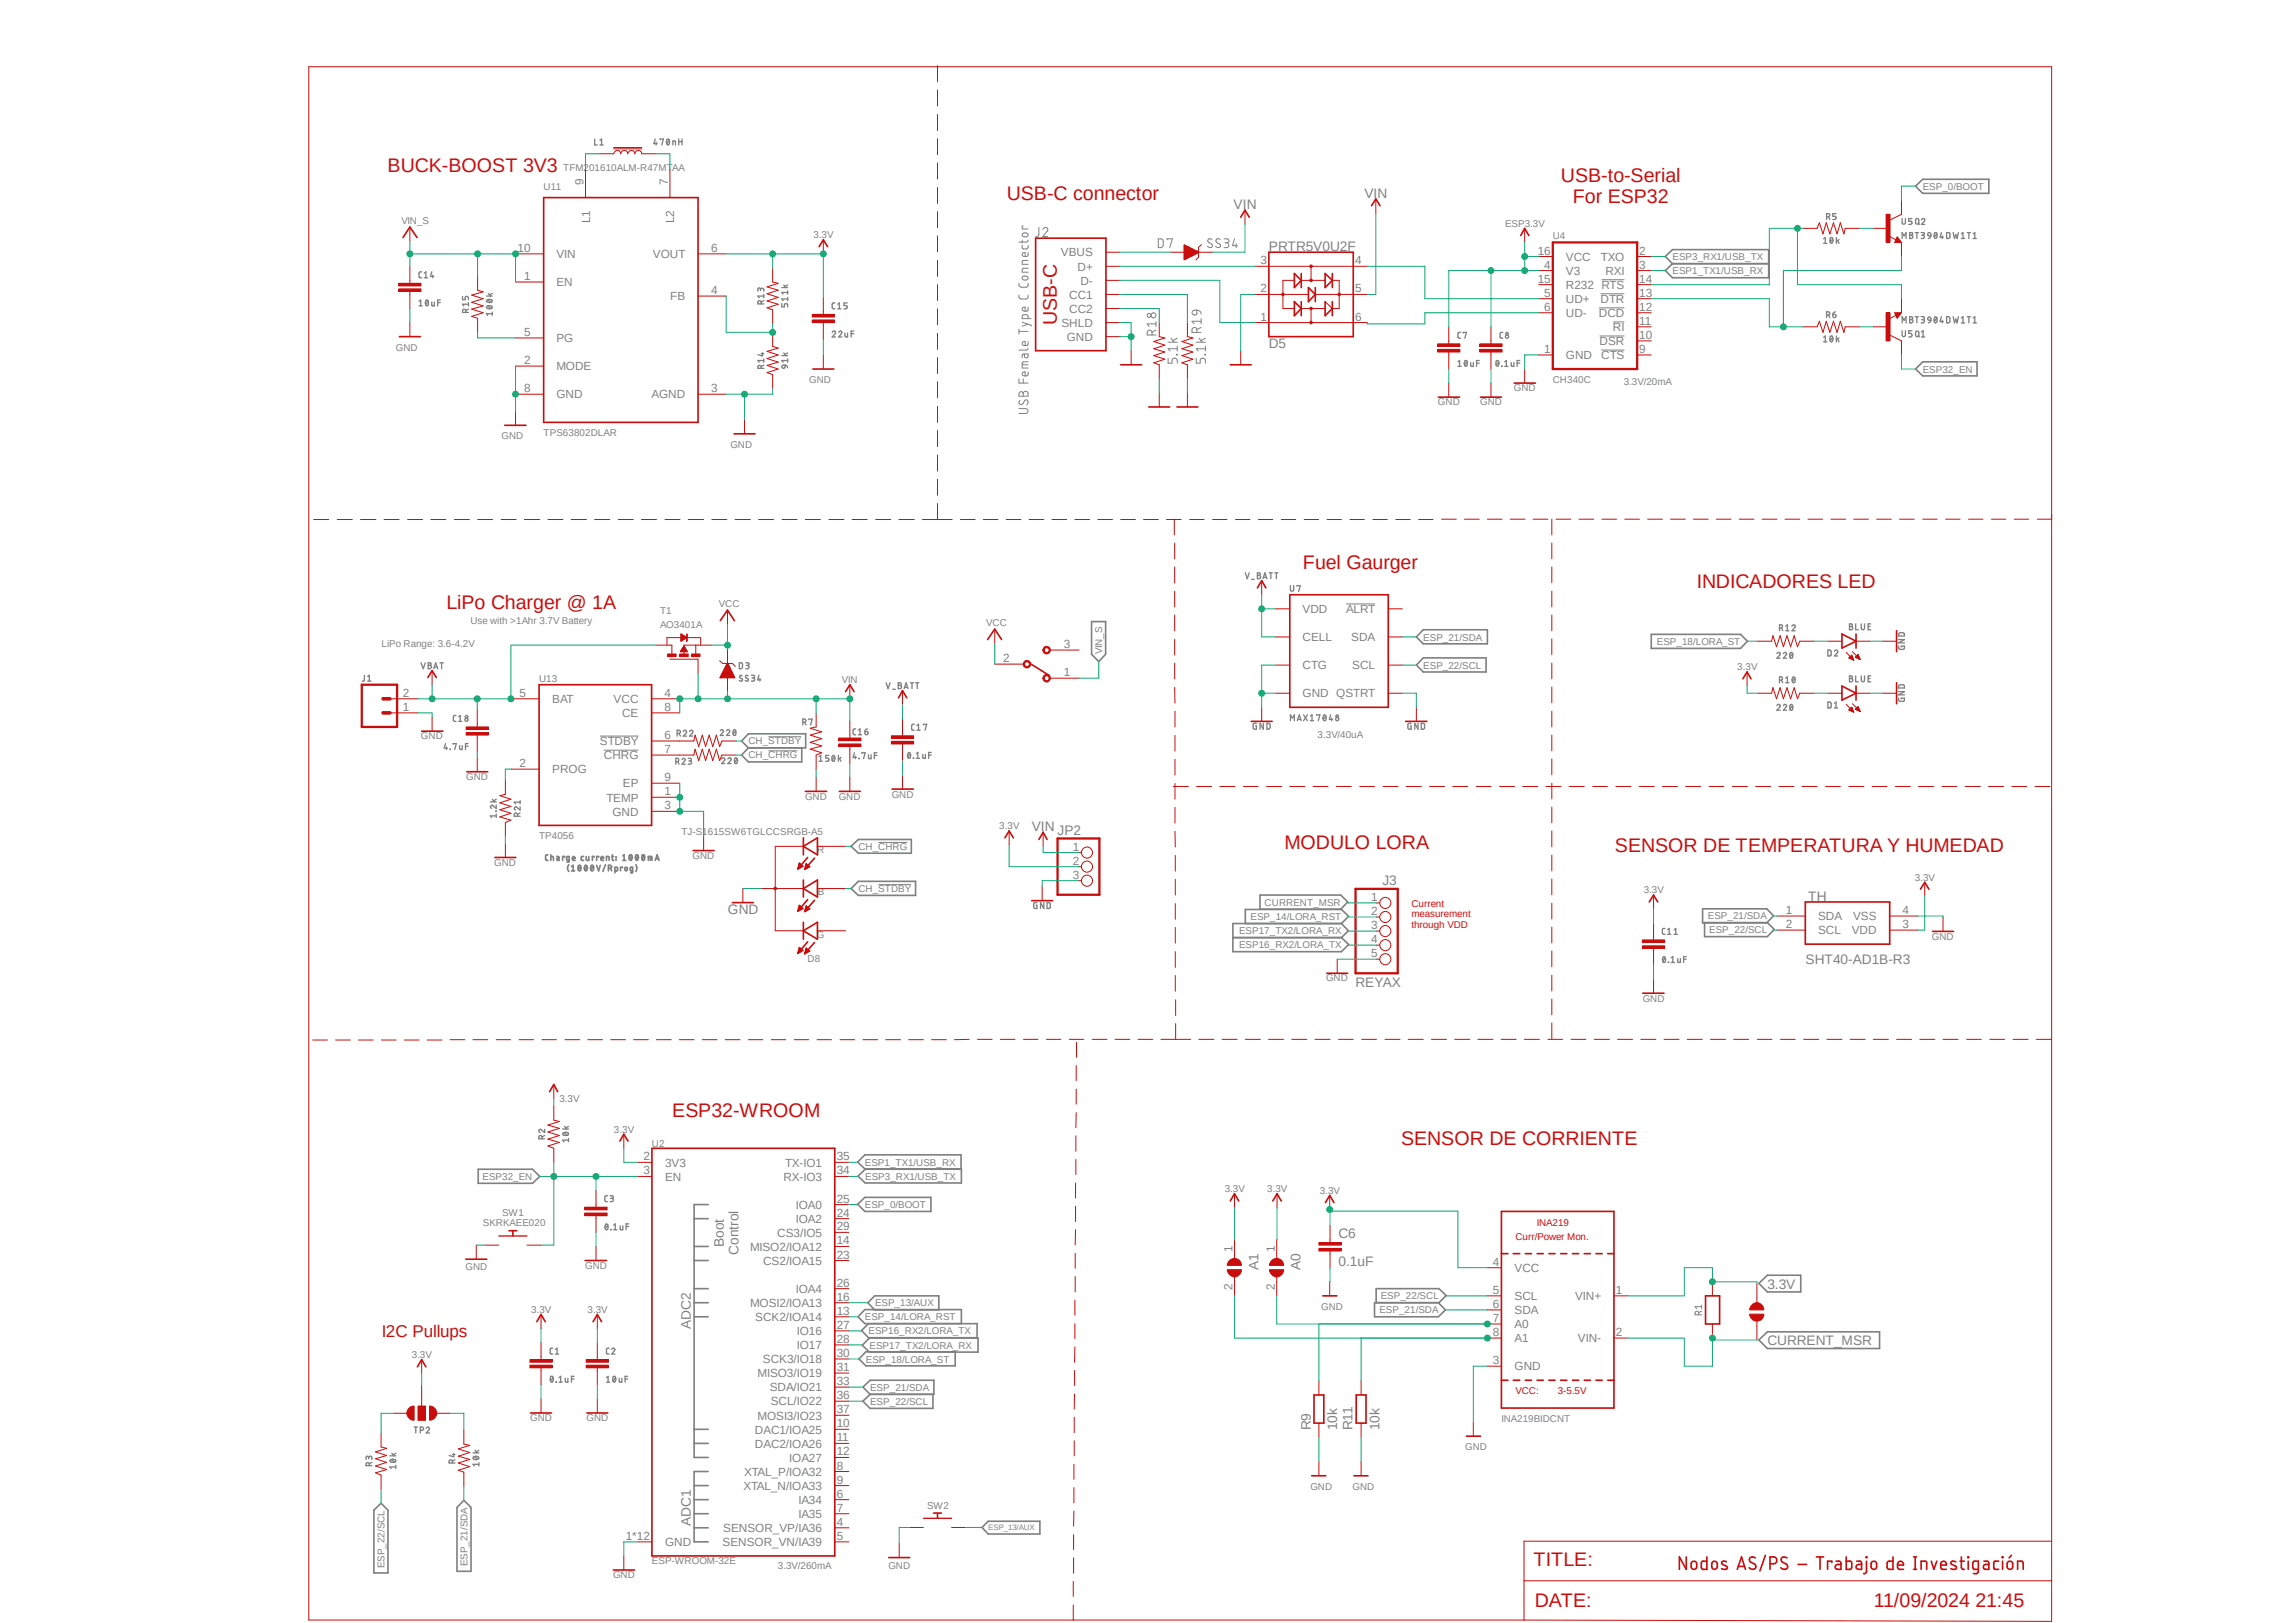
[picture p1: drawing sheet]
<svg xmlns="http://www.w3.org/2000/svg" width="297mm" height="210mm" viewBox="0 0 297 210" stroke-linecap="round" stroke-linejoin="round" font-family="sans-serif">
<defs><g id="words">
<g font-size="2.5" fill="#c90d0c">
<text x="50.2" y="22.2">BUCK-BOOST 3V3</text>
<text x="202" y="23.5">USB-to-Serial</text>
<text x="130.3" y="25.9">USB-C connector</text>
<text x="203.5" y="26.2">For ESP32</text>
<text x="136.8" y="42" transform="rotate(-90 136.8 42)">USB-C</text>
<text x="168.6" y="73.6">Fuel Gaurger</text>
<text x="219.6" y="76.1">INDICADORES LED</text>
<text x="57.8" y="78.9">LiPo Charger @ 1A</text>
<text x="166.2" y="109.9">MODULO LORA</text>
<text x="209" y="110.2">SENSOR DE TEMPERATURA Y HUMEDAD</text>
<text x="87" y="144.5">ESP32-WROOM</text>
<text x="181.3" y="148.2">SENSOR DE CORRIENTE</text>
<text x="198.5" y="202.7">TITLE:</text>
<text x="198.6" y="208">DATE:</text>
<text x="242.5" y="208">11/09/2024 21:45</text>
</g>
<text font-size="2.2" fill="#c90d0c" x="49.4" y="173">I2C Pullups</text>
<g font-size="1.8" fill="#808080">
<text x="159.6" y="27">VIN</text>
<text x="176.6" y="25.6">VIN</text>
<text x="164.2" y="32.5">PRTR5V0U2F</text>
<text x="164.2" y="45">D5</text>
<text x="133.5" y="107.5">VIN</text>
<text x="136.9" y="108">JP2</text>
<text x="94.2" y="118.2">GND</text>
<text x="178.9" y="114.6">J3</text>
<text x="234" y="116.5">TH</text>
<text x="233.7" y="124.8">SHT40-AD1B-R3</text>
<text x="175.4" y="127.8">REYAX</text>
<text x="93.7" y="161.3" transform="rotate(-90 93.7 161.3)">Boot</text>
<text x="173.2" y="160.1">C6</text>
<text x="95.6" y="162.3" transform="rotate(-90 95.6 162.3)">Control</text>
<text x="162.9" y="164.4" transform="rotate(-90 162.9 164.4)">A1</text>
<text x="168.3" y="164.4" transform="rotate(-90 168.3 164.4)">A0</text>
<text x="173.2" y="163.8">0.1uF</text>
<text x="228.7" y="166.8">3.3V</text>
<text x="89.4" y="172" transform="rotate(-90 89.4 172)">ADC2</text>
<text x="228.7" y="174">CURRENT_MSR</text>
<text x="169.6" y="185.1" transform="rotate(-90 169.6 185.1)">R9</text>
<text x="173.1" y="185.1" transform="rotate(-90 173.1 185.1)">10k</text>
<text x="175" y="185.1" transform="rotate(-90 175 185.1)">R11</text>
<text x="178.5" y="185.1" transform="rotate(-90 178.5 185.1)">10k</text>
<text x="89.4" y="197.5" transform="rotate(-90 89.4 197.5)">ADC1</text>
</g>
<g font-size="1.5" fill="#808080">
<text x="75.5" y="23.9" transform="rotate(-90 75.5 23.9)">9</text>
<text x="86.4" y="23.9" transform="rotate(-90 86.4 23.9)">7</text>
<text x="76.4" y="28.9" transform="rotate(-90 76.4 28.9)">L1</text>
<text x="87.2" y="28.9" transform="rotate(-90 87.2 28.9)">L2</text>
<text x="67" y="32.6">10</text>
<text x="72" y="33.4">VIN</text>
<text x="84.5" y="33.4">VOUT</text>
<text x="92" y="32.6">6</text>
<text x="137.3" y="33.2">VBUS</text>
<text x="139.4" y="35">D+</text>
<text x="163.1" y="34.2">3</text>
<text x="175.4" y="34.2">4</text>
<text x="199" y="32.9">16</text>
<text x="199.9" y="34.8">4</text>
<text x="202.6" y="35.6">V3</text>
<text x="202.6" y="33.7">VCC</text>
<text x="207.2" y="33.7">TXO</text>
<text x="207.8" y="35.6">RXI</text>
<text x="212.1" y="34.8">3</text>
<text x="212.1" y="32.9">2</text>
<text x="67.8" y="36.2">1</text>
<text x="72" y="37">EN</text>
<text x="86.7" y="38.9">FB</text>
<text x="92" y="38.1">4</text>
<text x="138.4" y="38.7">CC1</text>
<text x="138.4" y="40.5">CC2</text>
<text x="139.8" y="36.8">D-</text>
<text x="163.1" y="41.5">1</text>
<text x="163.1" y="37.8">2</text>
<text x="175.4" y="41.5">6</text>
<text x="175.4" y="37.8">5</text>
<text x="199" y="36.6">15</text>
<text x="199.9" y="38.4">5</text>
<text x="199.9" y="40.2">6</text>
<text x="202.6" y="37.4">R232 RTS</text>
<text x="202.6" y="39.2">UD+</text>
<text x="202.6" y="41">UD-</text>
<text x="206.9" y="41">DCD</text>
<text x="207.1" y="39.2">DTR</text>
<text x="212.1" y="40.2">12</text>
<text x="212.1" y="38.4">13</text>
<text x="212.1" y="36.6">14</text>
<text x="67.8" y="43.5">5</text>
<text x="67.8" y="47.1">2</text>
<text x="72" y="44.3">PG</text>
<text x="72" y="47.9">MODE</text>
<text x="137.4" y="42.3">SHLD</text>
<text x="138" y="44.1">GND</text>
<text x="199.9" y="45.7">1</text>
<text x="202.6" y="46.5">GND</text>
<text x="207" y="44.7">DSR</text>
<text x="207.2" y="46.5">CTS</text>
<text x="208.7" y="42.8">RI</text>
<text x="212.1" y="45.7">9</text>
<text x="212.1" y="43.9">10</text>
<text x="212.1" y="42">11</text>
<text x="67.8" y="50.8">8</text>
<text x="72" y="51.6">GND</text>
<text x="84.3" y="51.6">AGND</text>
<text x="92" y="50.8">3</text>
<text x="137.7" y="83.9">3</text>
<text x="168.6" y="83">CELL</text>
<text x="168.6" y="79.3">VDD</text>
<text x="174.2" y="79.3">ALRT</text>
<text x="174.9" y="83">SDA</text>
<text x="129.8" y="85.7">2</text>
<text x="137.7" y="87.5">1</text>
<text x="168.6" y="86.6">CTG</text>
<text x="175" y="86.6">SCL</text>
<text x="52.2" y="92">1</text>
<text x="52.2" y="90.2">2</text>
<text x="67.2" y="90.2">5</text>
<text x="71.5" y="91">BAT</text>
<text x="79.4" y="91">VCC</text>
<text x="80.5" y="92.8">CE</text>
<text x="86" y="90.2">4</text>
<text x="86" y="95.6">6</text>
<text x="86" y="92">8</text>
<text x="168.6" y="90.3">GND QSTRT</text>
<text x="67.2" y="99.3">2</text>
<text x="71.5" y="100.1">PROG</text>
<text x="77.6" y="96.4">STDBY</text>
<text x="78.1" y="98.3">CHRG</text>
<text x="80.6" y="101.9">EP</text>
<text x="86" y="97.5">7</text>
<text x="86" y="101.1">9</text>
<text x="78.5" y="103.7">TEMP</text>
<text x="79.2" y="105.5">GND</text>
<text x="86" y="102.9">1</text>
<text x="86" y="104.7">3</text>
<text x="138.9" y="110.1">1</text>
<text x="138.9" y="111.9">2</text>
<text x="138.9" y="113.7">3</text>
<text x="177.5" y="116.6">1</text>
<text x="177.5" y="118.4">2</text>
<text x="231.1" y="118.3">1</text>
<text x="235.3" y="119.1">SDA</text>
<text x="239.8" y="119.1">VSS</text>
<text x="246.2" y="118.3">4</text>
<text x="177.5" y="120.2">3</text>
<text x="177.5" y="122">4</text>
<text x="177.5" y="123.9">5</text>
<text x="231.1" y="120.1">2</text>
<text x="235.3" y="120.9">SCL</text>
<text x="239.6" y="120.9">VDD</text>
<text x="246.2" y="120.1">3</text>
<text x="83.3" y="150.2">2</text>
<text x="83.3" y="152">3</text>
<text x="86.1" y="151">3V3</text>
<text x="86.1" y="152.8">EN</text>
<text x="101.4" y="152.8">RX-IO3</text>
<text x="101.6" y="151">TX-IO1</text>
<text x="108.3" y="150.2">35</text>
<text x="108.3" y="152">34</text>
<text x="108.3" y="155.6">25</text>
<text x="97.1" y="161.9">MISO2/IOA12</text>
<text x="100.6" y="160.1">CS3/IO5</text>
<text x="103" y="156.4">IOA0</text>
<text x="103" y="158.2">IOA2</text>
<text x="108.3" y="161">14</text>
<text x="108.3" y="159.2">29</text>
<text x="108.3" y="157.4">24</text>
<text x="159.5" y="162" transform="rotate(-90 159.5 162)">1</text>
<text x="165" y="162" transform="rotate(-90 165 162)">1</text>
<text x="98.8" y="163.7">CS2/IOA15</text>
<text x="103" y="167.3">IOA4</text>
<text x="108.3" y="166.5">26</text>
<text x="108.3" y="162.9">23</text>
<text x="159.5" y="167" transform="rotate(-90 159.5 167)">2</text>
<text x="165" y="167" transform="rotate(-90 165 167)">2</text>
<text x="193.2" y="163.8">4</text>
<text x="193.2" y="167.4">5</text>
<text x="196" y="164.6">VCC</text>
<text x="209.1" y="167.4">1</text>
<text x="97.1" y="169.2">MOSI2/IOA13</text>
<text x="97.7" y="170.9">SCK2/IOA14</text>
<text x="103.1" y="172.8">IO16</text>
<text x="108.3" y="170.1">13</text>
<text x="108.3" y="168.3">16</text>
<text x="108.3" y="173.8">28</text>
<text x="108.3" y="172">27</text>
<text x="193.2" y="169.2">6</text>
<text x="193.2" y="171.1">7</text>
<text x="193.2" y="172.9">8</text>
<text x="196" y="170.1">SDA</text>
<text x="196" y="168.2">SCL</text>
<text x="196" y="171.9">A0</text>
<text x="196" y="173.7">A1</text>
<text x="203.8" y="168.2">VIN+</text>
<text x="204.2" y="173.7">VIN-</text>
<text x="209.1" y="172.9">2</text>
<text x="98" y="178.2">MISO3/IO19</text>
<text x="98.7" y="176.4">SCK3/IO18</text>
<text x="103.1" y="174.6">IO17</text>
<text x="108.3" y="179.2">33</text>
<text x="108.3" y="177.4">31</text>
<text x="108.3" y="175.6">30</text>
<text x="193.2" y="176.5">3</text>
<text x="196" y="177.3">GND</text>
<text x="97.7" y="185.5">DAC1/IOA25</text>
<text x="98" y="183.7">MOSI3/IO23</text>
<text x="99.6" y="180">SDA/IO21</text>
<text x="99.7" y="181.9">SCL/IO22</text>
<text x="108.3" y="184.7">10</text>
<text x="108.3" y="182.9">37</text>
<text x="108.3" y="181.1">36</text>
<text x="96.3" y="191">XTAL_P/IOA32</text>
<text x="97.7" y="187.3">DAC2/IOA26</text>
<text x="102.2" y="189.1">IOA27</text>
<text x="108.3" y="190.2">8</text>
<text x="108.3" y="192">9</text>
<text x="108.3" y="186.5">11</text>
<text x="108.3" y="188.3">12</text>
<text x="96.2" y="192.8">XTAL_N/IOA33</text>
<text x="103.3" y="194.6">IA34</text>
<text x="103.3" y="196.4">IA35</text>
<text x="108.3" y="197.4">4</text>
<text x="108.3" y="193.8">6</text>
<text x="108.3" y="195.6">7</text>
<text x="81" y="199.3">1*12</text>
<text x="86.1" y="200.1">GND</text>
<text x="93.5" y="200.1">SENSOR_VN/IA39</text>
<text x="93.6" y="198.2">SENSOR_VP/IA36</text>
<text x="108.3" y="199.3">5</text>
</g>
<g font-size="1.3" fill="#808080">
<text x="72.9" y="22.1">TFM201610ALM-R47MTAA</text>
<text x="51.9" y="29">VIN_S</text>
<text x="70.4" y="24.6">U11</text>
<text x="194.8" y="29.4">ESP3.3V</text>
<text x="248.8" y="24.6">ESP_0/BOOT</text>
<text x="105.3" y="30.8">3.3V</text>
<text x="201" y="30.9">U4</text>
<text x="216.5" y="35.5">ESP1_TX1/USB_RX</text>
<text x="216.5" y="33.7">ESP3_RX1/USB_TX</text>
<text x="51.2" y="45.4">GND</text>
<text x="104.7" y="49.6">GND</text>
<text x="186.1" y="52.5">GND</text>
<text x="191.6" y="52.5">GND</text>
<text x="195.9" y="50.6">GND</text>
<text x="201" y="49.6">CH340C</text>
<text x="210.1" y="49.8">3.3V/20mA</text>
<text x="248.8" y="48.2">ESP32_EN</text>
<text x="64.9" y="56.9">GND</text>
<text x="70.4" y="56.5">TPS63802DLAR</text>
<text x="94.5" y="58">GND</text>
<text x="49.4" y="83.7">LiPo Range: 3.6-4.2V</text>
<text x="60.9" y="80.8">Use with &gt;1Ahr 3.7V Battery</text>
<text x="85.4" y="81.3">AO3401A</text>
<text x="85.4" y="79.5">T1</text>
<text x="93" y="78.6">VCC</text>
<text x="127.6" y="81">VCC</text>
<text x="184.2" y="82.9">ESP_21/SDA</text>
<text x="214.4" y="83.4">ESP_18/LORA_ST</text>
<text x="69.8" y="88.2">U13</text>
<text x="109" y="88.4">VIN</text>
<text x="142.7" y="84.7" transform="rotate(-90 142.7 84.7)">VIN_S</text>
<text x="184.2" y="86.5">ESP_22/SCL</text>
<text x="224.8" y="86.7">3.3V</text>
<text x="54.5" y="95.7">GND</text>
<text x="170.5" y="95.5">3.3V/40uA</text>
<text x="60.3" y="101">GND</text>
<text x="96.9" y="96.3">CH_STDBY</text>
<text x="96.9" y="98.1">CH_CHRG</text>
<text x="104.2" y="103.5">GND</text>
<text x="108.5" y="103.5">GND</text>
<text x="115.4" y="103.2">GND</text>
<text x="129.3" y="107.3">3.3V</text>
<text x="64" y="112.1">GND</text>
<text x="69.8" y="108.6">TP4056</text>
<text x="88.2" y="108">TJ-S1615SW6TGLCCSRGB-A5</text>
<text x="89.6" y="111.1">GND</text>
<text x="105.7" y="110.4">R</text>
<text x="111.1" y="110">CH_CHRG</text>
<text x="105.8" y="115.9">B</text>
<text x="111.1" y="115.4">CH_STDBY</text>
<text x="161.8" y="119">ESP_14/LORA_RST</text>
<text x="163.7" y="117.2">CURRENT_MSR</text>
<text x="212.7" y="115.6">3.3V</text>
<text x="221" y="119">ESP_21/SDA</text>
<text x="247.8" y="114">3.3V</text>
<text x="104.5" y="124.5">D8</text>
<text x="105.7" y="121.3">G</text>
<text x="160.4" y="120.9">ESP17_TX2/LORA_RX</text>
<text x="160.4" y="122.7">ESP16_RX2/LORA_TX</text>
<text x="221.2" y="120.7">ESP_22/SCL</text>
<text x="250" y="121.6">GND</text>
<text x="171.6" y="127">GND</text>
<text x="212.6" y="129.6">GND</text>
<text x="72.4" y="142.5">3.3V</text>
<text x="79.5" y="146.6">3.3V</text>
<text x="84.4" y="148.4">U2</text>
<text x="62.4" y="152.7">ESP32_EN</text>
<text x="111.9" y="150.8">ESP1_TX1/USB_RX</text>
<text x="112" y="152.7">ESP3_RX1/USB_TX</text>
<text x="158.5" y="154.3">3.3V</text>
<text x="164" y="154.3">3.3V</text>
<text x="170.8" y="154.5">3.3V</text>
<text x="62.5" y="158.6">SKRKAEE020</text>
<text x="65" y="157.4">SW1</text>
<text x="111.9" y="156.3">ESP_0/BOOT</text>
<text x="60.2" y="164.4">GND</text>
<text x="75.7" y="164.2">GND</text>
<text x="68.7" y="169.9">3.3V</text>
<text x="76" y="169.9">3.3V</text>
<text x="111.9" y="170.8">ESP_14/LORA_RST</text>
<text x="112.4" y="172.6">ESP16_RX2/LORA_TX</text>
<text x="113.2" y="169">ESP_13/AUX</text>
<text x="171" y="169.5">GND</text>
<text x="178.5" y="169.9">ESP_21/SDA</text>
<text x="178.7" y="168.1">ESP_22/SCL</text>
<text x="53.3" y="175.8">3.3V</text>
<text x="112.1" y="176.3">ESP_18/LORA_ST</text>
<text x="112.5" y="174.5">ESP17_TX2/LORA_RX</text>
<text x="112.6" y="180">ESP_21/SDA</text>
<text x="68.6" y="183.9">GND</text>
<text x="75.9" y="183.9">GND</text>
<text x="112.6" y="181.8">ESP_22/SCL</text>
<text x="194.3" y="184.1">INA219BIDCNT</text>
<text x="189.6" y="187.7">GND</text>
<text x="120" y="195.2">SW2</text>
<text x="169.6" y="192.8">GND</text>
<text x="175" y="192.8">GND</text>
<text x="49.7" y="202.9" transform="rotate(-90 49.7 202.9)">ESP_22/SCL</text>
<text x="60.5" y="202.7" transform="rotate(-90 60.5 202.7)">ESP_21/SDA</text>
<text x="84.4" y="202.4">ESP-WROOM-32E</text>
<text x="100.7" y="203">3.3V/260mA</text>
<text x="115" y="203">GND</text>
<text x="79.3" y="204.2">GND</text>
</g>
<g font-size="1.3" fill="#c90d0c">
<text x="182.7" y="117.3">Current</text>
<text x="182.7" y="118.7">measurement</text>
<text x="182.7" y="120.1">through VDD</text>
<text x="196.1" y="160.4">Curr/Power Mon.</text>
<text x="198.9" y="158.6">INA219</text>
<text x="196.1" y="180.4">VCC:</text>
<text x="201.6" y="180.4">3-5.5V</text>
</g>
<text font-size="1" fill="#808080" x="127.9" y="198">ESP_13/AUX</text>
</g></defs>
<path d="M39.9 8.4l225.7 201.5M265.6 8.4l-225.7 201.5" fill="none" stroke="#fff" stroke-width=".13"/>
<g fill="none" stroke="#808080" stroke-width=".21">
<path d="M215.5 33.2l1-.9h12.4v3.6h-12.4l-1-.9 1-.9zM216.5 34.1h12.4M247.9 24.1l.9-.9h8.6v1.8h-8.6zM248.8 46.8h7.1v1.8h-7.1l-.9-.8zM96.9 95h7.4v1.8h-7.4l-.9-.9zM96.9 96.8l-.9 .9 .9 .9h6.9v-1.8M141.3 80.4h1.8v4.3l-.9 .9-.9-.9zM184.2 85.1h8.1v1.9h-8.1l-.9-.9zM184.2 81.5h8.3v1.8h-8.3l-.9-.9zM213.7 82.1h11.6l.8 .9-.8 .9h-11.6zM70.9 110.6h-.2l-.1 .1v.6h.3M71.3 110.8h.2l.1 .2v.3"/>
<path d="M71.3 110.6v.7M72.1 110.8l.2 .1v.4h-.2v-.2l.2-.1M73.1 110.9v-.1h-.3v.5M73.6 111.9a.67 .67 0 0 0 0 .9M73.7 111.3h-.3l-.1-.1v-.2l.1-.2h.3v.7h-.1h-.2M74 112.1l.2-.1v.7M74 112.7h.4M74.1 111.1h.3l-.1-.3-.2 .2v.3h.3M74.9 112h.2v.1v.5l-.1 .1-.2-.1zM75.1 112.1l-.3 .4M75.5 110.8l-.3 .1v.4h.3M75.7 112h.2l.1 .3-.1 .3-.1 .1-.1-.1-.1-.3z"/>
<path d="M75.9 110.8v.4l.1 .1h.2v-.5M76 112.1l-.4 .4M76.5 112h.2a.48 .48 0 0 1-.1 .7l-.1-.1-.1-.3zM76.8 112.1l-.3 .4M76.9 110.9v-.1h-.2v.5M77.2 112l.3 .7 .2-.7M77.5 110.9v-.1h-.3v.5M77.8 111.1h.3l-.1-.3-.2 .1v.4h.3M78.4 111.9l-.4 .9M78.5 111.3v-.5l.3 .1v.4M78.7 112.4l.4-.1 .1-.2-.5-.1v.7M79 112.4l.2 .3"/>
<path d="M79.2 110.8h.2M79.2 110.6v.7h.2M79.6 112.7l.3-.1v-.3l-.1-.1h-.2v.7M79.7 110.9h.1M79.7 111.2h.1M80.6 112.3l-.3-.1v.5M80.6 111.3h.4M80.6 110.7l.2-.1v.7M80.9 112.3l.2-.1 .1 .2-.1 .3-.2-.2zM81.4 110.7l.3-.1a.48 .48 0 0 1-.1 .7l-.2-.1zM81.8 110.7l-.4 .5M81.9 112.7l-.3-.1v-.4h.3v.7h-.3"/>
<path d="M82.3 111.9a.84 .84 0 0 1 0 .9M82.3 110.6h.2a.48 .48 0 0 1-.1 .7 .48 .48 0 0 1-.1-.7zM82.6 110.7l-.3 .5M83.1 110.6h.3v.4v.3h-.2a.48 .48 0 0 1-.1-.7zM83.4 110.7l-.3 .5M83.9 111.3v-.5h.4l.1 .1v.4M84.2 110.8v.5M84.8 111.3l.2-.7 .3 .7M84.9 111.1h.3M110.2 115l.9-1h7.4v1.9h-7.4zM110.2 109.5l.9-.9h6.8v1.8h-6.8zM161.2 119.5v-1.8h12.4l.9 .9-.9 .9"/>
<path d="M163.1 115.8h10.4l.9 .9-.9 .9h-10.4zM173.6 119.5l.9 .9-.9 .9M173.6 119.5h-14v3.6h14l.9-.9-.9-.9M220.3 117.6h8.3l.9 .9-.9 .9h-8.3zM220.6 119.4h8.1l.9 .9-.9 .9h-8.1zM159.6 121.3h14M61.9 151.3h7l.9 .9-.9 .9h-7zM89.8 157.7h1.9M91.7 155.9h-1.9v32.7h1.9M111 150.4l.9-1h12.5v1.9h-12.5zM111 155.8l.9-.9h8.6v1.9h-8.6zM111 152.2l1-.9h12.4v1.8h-12.4z"/>
<path d="M89.8 170.4h1.9M89.8 168.6h1.9M89.8 166.8h1.9M89.8 163.1h1.9M89.8 161.3h1.9M111.6 174.1l.9-1h14.1v1.9h-14.1zM111.7 179.5l.9-.9h8.3v1.8h-8.3zM112.1 174.9h11.5v1.8h-11.5l-.9-.8zM112.3 168.6l.9-.9h8.3v1.8h-8.3zM112.4 171.3l-.9 .9 .9 .9h14v-1.8h-14.5l-.9-.9 .9-.9h12.5v1.8M178.1 168.6v-1.8h8.1l1 .8-1 1h-8.3v1.8h8.2l1-.9-1-.9M227.6 166.1l1.1-1.1h4.3v2.2h-4.3z"/>
<path d="M227.6 173.4l1.1-1.1h14.5v2.2h-14.5zM48.4 195.4l.9-.9 .9 .9v8.1h-1.8zM60 194.1l1 1v8.2h-1.9v-8.2zM89.8 186.8h1.9M89.8 185h1.9M89.8 197.7h1.9M89.8 195.9h1.9M89.8 194.1h1.9M89.8 192.2h1.9M91.7 190.4h-1.9v9.1h1.9M112.6 180.4l-.9 .9 .9 .9h8.1v-1.8M127.1 197.7l.8-.9h6.7v1.7h-6.7z"/>
</g>
<g fill="none" stroke="#808080" stroke-width=".17">
<path d="M77 18v.8h.3M77.6 18.8h.5M77.6 18.2l.3-.2v.8M84.8 18l-.2 .6h.4M84.9 18.4v.4M85.4 18.1v-.1h.5l-.3 .8M86.3 18.1l.2-.1a.52 .52 0 0 1 0 .7l-.1 .1-.1-.2-.1-.2zM86.6 18.2l-.3 .4M87.1 18.8v-.6l.3 .1v.5M87.8 18v.8M87.8 18.3h.5M88.3 18v.8"/>
<path d="M54.2 39l.2-.2v.8M54.2 39.6h.5M54.6 35.2h-.3l-.1 .1v.6h.4M54.9 35.9h.4M54.9 35.3l.2-.1v.7M55.1 38.9h.2a.52 .52 0 0 1 0 .6h-.2l-.1-.3zM55.4 39l-.3 .4M55.9 39.1v.5h.3v-.5M55.9 35.2l-.2 .6h.4M56 35.6v.3M56.6 39.2h.4M57 38.8h-.4v.8"/>
<path d="M59.9 38.4v.4h.3v-.4h.2h.2v.4M60.6 39.4h-.7l.1 .2M60.6 39.2v.4M62.9 38.3h.8M63 39.7l.3-.2 .3 .1 .1 .2a.52 .52 0 0 1-.7 0zM63.1 38.8h.5l.1 .1-.1 .2-.3 .1-.3-.2-.1-.1zM63.1 39.6l.4 .3M63.1 38.8l.4 .3M63.2 38l.3 .3M63.7 38l-.3 .1M98.4 37.5l.1-.2a.24 .24 0 0 1 .3 .2v.2M98.4 37.6v-.3h-.2h-.1v.4"/>
<path d="M98.5 39.3v-.3l-.2-.1-.2 .1v.3h.7M98.8 38.3h-.7l.2 .2M98.8 38.9l-.3 .2M98.8 38.1v.4M101.2 39.3v.4h.3l.1-.4h.1h.2v.4M101.2 37.2h.7M101.4 36.9l.3 .3M101.9 37.6v.5M101.9 38.5v.4M101.9 38.7h-.7l.1 .2M101.9 37.8h-.7l.1 .3M101.9 36.9l-.3 .2"/>
<path d="M108 39.2h-.3v.2v.5l.3 .1M108.4 40h.4M108.4 39.4l.2-.2v.8M109.6 39.2h-.4v.3h.4v.2v.2l-.4 .1M236 30.9l.2-.2v.8M236 31.5h.4M236.4 28.1l.3-.1 .1-.2-.4-.2v.8M236.6 28.1l.2 .3M236.9 30.8l.2-.1a.57 .57 0 0 1 0 .8h-.1l-.1-.1zM237.2 30.9l-.3 .4M237.6 27.6h-.4v.4h.3l.1 .2-.1 .2h-.3M237.7 30.7v.8"/>
<path d="M237.8 31.1l.2 .4M238 31l-.3 .2M246.2 28.3v.5l.1 .2h.2l.1-.7M246.2 30.9v-.8l.2 .4 .3-.4v.8M247.1 30.1h.4v.1v.2h-.1l.2 .2-.1 .2-.4 .1zM247.1 30.4h.3M247.4 28.3h-.4v.3h.4v.2v.2h-.4M247.9 30.1h.4M247.9 28.4l.3-.1a.58 .58 0 0 1 .1 .7h-.4zM248.1 30.1v.8M248.2 28.9l.2 .1M248.6 30.1h.4v.1v.2h-.3"/>
<path d="M248.7 28.4l.2-.1 .2 .1-.1 .2-.3 .4h.4M248.8 30.4l.2 .2v.1v.1l-.4 .1M249.5 30.2l.1-.1 .3 .1v.3l-.4-.1zM249.9 30.5l-.2 .3-.1 .1M250.4 30.1h.2a.52 .52 0 0 1-.1 .8l-.1-.1a.57 .57 0 0 1 0-.7zM250.7 30.3l-.4 .4M251.2 30.1l-.1 .6h.4M251.4 30.5v.4M251.9 30.1h.4v.1v.5v.1l-.4 .1zM252.8 30.1l.1 .8 .2-.5 .2 .5 .1-.8M253.8 30.3l.2-.2v.8M253.8 30.9h.5"/>
<path d="M254.6 30.1h.4M254.8 30.1v.8M255.4 30.3l.2-.2v.8M255.4 30.9h.4M60.3 40.4l-.1-.3-.2-.1-.1 .4h.7M60.6 40l-.3 .2M63.7 40.6h-.8l.2 .2M63.7 40.4v.4M98.5 47.7v-.3l-.2-.1-.2 .1v.3h.7M98.5 45.8h.3M98.7 45.6v.5l-.6-.2M98.8 46.7h-.7l.2 .2"/>
<path d="M98.8 46.4v.5M98.8 47.2l-.3 .2M101.2 47.4l.4-.2v.3l-.2 .2-.1-.1zM101.2 46h.7M101.4 45.7l.3 .3M101.6 47.2l.2 .1 .1 .3M101.9 46.7h-.7l.1 .2M101.9 46.4v.5M101.9 45.7l-.3 .1M107.7 43l.2-.2 .2 .1v.3l-.4 .4h.4M108.5 43l.3-.2 .1 .1v.3l-.4 .4h.5M109.3 43.1v.4l.2 .1h.2v-.5"/>
<path d="M110.2 43.2h.3M110.5 42.8h-.3v.8M188.7 47.4h.4M188.7 46.8l.2-.1v.7M189 43l-.3 .1v.1v.5l.3 .1M189.4 43.1v-.1h.4l-.2 .8M189.6 46.7h.2a.52 .52 0 0 1-.1 .7h-.1a.57 .57 0 0 1 0-.7zM189.9 46.8l-.4 .4M190.3 46.9v.4l.2 .1h.2v-.5M191.1 47h.3M191.4 46.7h-.3v.7M193.7 46.7h.2a.57 .57 0 0 1 0 .7h-.2a.57 .57 0 0 1 0-.7z"/>
<path d="M194 46.8l-.4 .4M194.4 47.4h.1M194.5 43l-.3 .1-.1 .1v.5l.4 .1M194.7 47.4h.5M194.7 46.8l.2-.1v.7M194.9 43.1h.3v.1l-.1 .1h-.2zM195.6 46.9v.4l.1 .1h.2v-.5M196.3 47h.4M196.7 46.7h-.4v.7M236 43.6l.2-.1v.7M236 44.2h.4M236.4 40.8h.3l.1-.2-.1-.2-.3-.1v.8"/>
<path d="M236.6 40.8l.2 .3M236.9 43.6l.2-.1a.57 .57 0 0 1 0 .7h-.1l-.1-.1zM237.2 40.7h.3l.1 .2v.1l-.3 .1zM237.2 43.6l-.3 .5M237.5 40.3l-.3 .2v.2M237.7 43.5v.7M237.8 43.9l.2 .3M238 43.7l-.3 .3M246.2 42.8v.6l.1 .2h.2l.1-.2v-.6M246.2 41.8v-.8l.2 .4 .3-.4v.8M247.1 41h.4v.1v.2l-.1 .1h.1l.1 .1-.1 .2-.4 .1zM247.1 41.4h.3"/>
<path d="M247.4 42.8h-.4v.3h.3l.1 .2v.3h-.4M247.9 41h.4M247.9 42.9l.3-.1 .1 .2v.4l-.1 .2h-.2l-.1-.2zM248.1 41v.8M248.2 43.4l.2 .2M248.6 41h.3l.1 .1v.2l-.3 .1M248.7 43.6h.4M248.7 43l.2-.2v.8M248.8 41.4h.2v.2v.1l-.4 .1M249.5 41.1l.1-.1 .3 .1v.3h-.4zM249.9 41.4v.2l-.3 .2M250.4 41h.2a.52 .52 0 0 1-.1 .8l-.1-.1a.57 .57 0 0 1 0-.7z"/>
<path d="M250.7 41.1l-.4 .5M251.2 41l-.1 .6h.4M251.4 41.4v.4M251.9 41l.4 .1v.6l-.4 .1zM252.8 41l.1 .8 .2-.5 .2 .5 .1-.8M253.8 41.8h.5M253.8 41.1l.2-.1v.8M254.6 41h.4M254.8 41v.8M255.4 41.8h.4M255.4 41.1l.2-.1v.8M161.2 74.1l.2 .8 .3-.8"/>
<path d="M162 75h.3M162.7 74.1h.2l.2 .2-.2 .2 .3 .1-.1 .2-.4 .1zM162.7 74.5h.2M163.4 74.9l.3-.8 .3 .8M163.5 74.7h.4M164.3 74.1h.4M164.5 74.1v.8M165 74.1h.4M165.2 74.1v.8M167 75.8v.7a.24 .24 0 0 0 .4-.2v-.5M167.9 75.9v-.1h.4l-.2 .7M47.2 87.4v.7h-.3"/>
<path d="M47.6 88.1h.4M47.6 87.5l.2-.1v.7M54.5 85.8l.3 .7 .2-.7M55.4 85.8l.4 .1v.1l-.2 .1 .2 .1v.3h-.4zM55.4 86.1h.2M56.1 86.5l.3-.7 .2 .7M56.2 86.3h.4M56.9 85.8h.5M57.1 85.8v.7M57.7 96.2l-.2 .6h.4M57.8 96.6v.4M58.3 96.9h.1"/>
<path d="M58.6 96.3v-.1h.5l-.3 .8M59 92.6h-.3v.2v.5h.3M59.4 93.3h.4M59.4 92.8l.2-.2v.7M59.5 96.5v.4l.1 .1h.2v-.5M60.2 96.6h.4M60.6 96.2h-.4v.8M87.5 98.6l.3-.1v-.3l-.3-.1v.8M87.6 94.9h.4l.1-.3-.5-.1v.7M87.7 98.6l.2 .3M87.9 94.9l.2 .3M88.3 98.3l.2-.2 .1 .1v.3l-.3 .4h.4"/>
<path d="M88.4 94.7l.3-.2 .1 .1v.2l-.4 .4h.5M89.1 98.1h.2l.2 .2-.1 .1-.2 .1M89.2 94.7l.3-.2 .2 .1-.1 .2-.4 .4h.5M89.3 98.5l.2 .1v.2l-.4 .1M93.2 94.6l.2-.2 .2 .2-.4 .6h.4M93.4 98.2l.2-.2 .2 .1v.2l-.4 .5h.4M94 94.6l.1-.2h.3v.3l-.4 .5h.4M94.2 98.2l.2-.2 .2 .1v.2l-.4 .5h.4M95 94.4h.2v.4v.4h-.2a.57 .57 0 0 1 0-.8zM95.1 98.2l.1-.2 .1 .1a.57 .57 0 0 1 0 .7l-.2-.1zM95.2 94.6l-.3 .4M95.4 98.2l-.3 .4"/>
<path d="M95.7 85.8h.3l.1 .1v.4l-.1 .2h-.3zM96.1 87.5l-.2-.1-.2 .1v.1l.4 .3v.2h-.3h-.1M96.5 85.8h.4v.1v.2h-.3M96.7 86.1l.2 .1v.2v.1h-.4M96.8 87.5l-.2-.1-.1 .1v.1l.4 .3-.1 .2h-.2h-.2M97.2 87.4h.3l.2 .1-.1 .2h-.3M97.5 87.7l.1 .1 .1 .2-.5 .1M98.2 87.4l-.2 .6h.5M98.3 87.8v.3M103.9 93.5l.3-.1 .1-.2-.4-.2v.8M104.1 93.5l.2 .3M104.7 93.1v-.1h.4l-.2 .8"/>
<path d="M106 97.9l.2-.2v.8M106 98.5h.4M107.3 97.7h-.5v.4h.3l.2 .2-.1 .2h-.4M107.8 97.8h.1a.57 .57 0 0 1 0 .7h-.1a.57 .57 0 0 1 0-.7zM108 97.9l-.3 .4M108.5 97.7v.8M108.7 98.2l.1 .3M108.8 98l-.3 .3M110.6 97.4l-.2 .6h.4M110.7 97.8v.4M110.7 94.3l-.3 .1v.1v.5l.3 .1M111.1 95.1h.4"/>
<path d="M111.1 94.5l.2-.2v.8M111.2 98.1h.1M111.5 97.5v-.1h.5l-.2 .8M111.9 94.7h.4v.3l-.2 .1zM112.3 94.3l-.2 .1-.2 .3M112.4 97.7v.4l.1 .1h.2v-.5M113.2 97.7h.3M113.5 97.4h-.3v.8M114.7 88.3l.2 .8 .3-.8M115.5 89.2h.4M116.2 88.3l.4 .1v.1v.2h-.1l.2 .2-.1 .2h-.4zM116.2 88.7h.3"/>
<path d="M117 89.1l.3-.8 .2 .8M117.1 88.9h.3M117.6 97.4h.1a.48 .48 0 0 1-.1 .7l-.1-.1-.1-.3zM117.8 97.5l-.3 .5M117.8 88.3h.4M118 88.3v.8M118.2 98.1h.1M118.3 93.7l-.3 .1v.1v.5l.3 .1M118.5 88.3h.4M118.6 98.1h.4M118.6 97.5l.2-.1v.7M118.7 94.5h.4"/>
<path d="M118.7 93.9l.2-.2v.8M118.7 88.3v.8M119.4 97.6l.1 .5h.3v-.5M119.5 93.8v-.1h.4l-.2 .8M120.2 97.7h.3M120.5 97.4h-.3v.7M162.6 93.6h-.4v.6l.1 .2h.3v-.5h-.1M163.5 93.6v.8l-.4-.8v.8M164 93.6l.3 .1 .1 .1v.3l-.2 .3h-.2zM167 93.3v-.8l.3 .4 .2-.4v.8M167.9 93.3l.2-.8 .3 .8M167.9 93.1h.4"/>
<path d="M168.7 92.5l.5 .8M169.2 92.5l-.5 .8M169.6 92.7l.2-.2v.8M169.6 93.3h.4M170.4 92.6v-.1h.4l-.2 .8M171.3 92.5h.2a.48 .48 0 0 1-.1 .8l-.1-.1-.1-.3zM171.6 92.7l-.4 .4M172.2 92.5l-.2 .6h.5M172.3 92.9v.4M182.6 93.6h-.4v.6l.2 .2h.2v-.5h-.1M183.5 93.6v.8l-.4-.8v.8M183.9 93.6l.5 .1v.5l-.1 .1-.4 .1z"/>
<path d="M230 91.3l.2-.2 .2 .1v.2l-.4 .5h.4M230 84.6l.2-.2 .2 .1v.2l-.4 .5h.4M230.3 88h.3v-.4h-.3v.7M230.3 81.3l.3-.1v-.3h-.3v.7M230.5 88l.2 .3M230.5 81.3l.2 .3M230.8 91.3l.2-.2 .2 .1v.2l-.4 .5h.4M230.8 84.6l.2-.2 .2 .1v.2l-.4 .5h.4M231.1 88.3h.4M231.1 87.8l.2-.2v.7M231.1 81l.2-.1v.7M231.1 81.6h.4"/>
<path d="M231.6 91.3l.2-.2 .1 .1a.48 .48 0 0 1-.1 .7l-.2-.1zM231.6 84.5l.2-.1 .1 .1a.48 .48 0 0 1-.1 .7l-.2-.1zM231.9 81l.3-.1h.1v.3l-.4 .4h.4M232 91.3l-.4 .4M232 84.6l-.4 .4M232 87.6h.2a.48 .48 0 0 1-.1 .7h-.1l-.1-.3zM232.3 87.8l-.4 .4M236.6 90.8l.4 .2v.5l-.1 .1h-.3zM236.6 84.1l.4 .1v.6l-.1 .1h-.3zM237.4 84.3l.3-.2 .1 .1v.2l-.4 .5h.4M237.4 91l.2-.2v.8M237.4 91.6h.4"/>
<path d="M239.4 87.5h.2l.1 .1v.2h-.1l.2 .1-.1 .3h-.3zM239.4 80.7h.2l.1 .2v.1l-.1 .1 .2 .1-.1 .2-.3 .1zM239.4 87.8h.2M239.4 81.1h.2M240.2 87.5v.7h.3M240.2 80.7v.8h.3M240.9 87.5v.5l.1 .2 .3-.1v-.6M240.9 80.7v.6l.1 .2 .3-.1v-.7M241.8 87.8h.2M241.8 81.1h.2M242.1 87.5h-.3v.7h.3M242.1 80.7h-.3v.8h.3"/>
<path d="M245.7 90.3l.1 .4h.6l.1-.4h-.5v.2M245.7 83.6l.1 .4h.6l.1-.4h-.5v.1M245.7 89.5h.8l-.8 .4h.8M245.7 82.8h.8l-.8 .4h.8M245.7 88.7l.2-.1h.5l.1 .4h-.8zM245.7 82l.2-.1h.5l.1 .4h-.8zM63.5 103.8h.7M63.7 103.4l.3 .4M64.2 104.9h.1M64.2 104.2v.4l-.5-.4-.2 .2 .1 .2M64.2 105.6h-.7l.1 .2M64.2 105.3v.5"/>
<path d="M64.2 103.4l-.3 .2M67 105.6l-.2-.4-.2 .1-.1 .3h.8M67.3 104.4v.4l-.5-.4h-.2l-.1 .2 .2 .2M67.3 105.2l-.3 .2M67.3 103.6v.4M67.3 103.8h-.8l.2 .2M134.2 116.8h-.4v.6l.1 .2h.3v-.5h-.1M135.1 116.8v.8l-.4-.8v.8M135.5 116.8l.4 .1v.6l-.4 .1zM215.3 123.8h.1a.48 .48 0 0 1-.1 .7 .57 .57 0 0 1 0-.7zM215.5 120.1l-.3 .1-.1 .1 .1 .6h.3M215.5 124l-.3 .4"/>
<path d="M215.8 120.9h.4M215.8 120.3l.2-.2v.8M215.9 124.5h.1M216.3 124.5h.4M216.3 124l.2-.2v.7M216.7 120.9h.4M216.7 120.3l.2-.2v.8M217.1 124l.1 .5h.3v-.5M217.9 124.1h.3M218.2 123.8h-.3v.7M70.1 147.4v-.4l-.3-.1-.1 .5h.8M70.5 146.1v.5l-.5-.5-.2 .1-.1 .1 .2 .3"/>
<path d="M70.5 146.9l-.4 .2M72.8 146.1h.8M72.9 146.6a.48 .48 0 0 1 .7 .1l-.1 .1a.52 .52 0 0 1-.6 0zM73 146.6l.4 .3M73.1 145.8l.2 .3M73.6 147.5h-.8l.2 .2M73.6 147.3v.4M73.6 145.8l-.4 .1M78.4 158.4h.2a.48 .48 0 0 1-.1 .7h-.1a.57 .57 0 0 1 0-.7zM78.6 154.7l-.3 .1v.1l.1 .6h.2M78.7 158.5l-.4 .5M79 154.7h.2l.2 .2-.1 .2h-.3"/>
<path d="M79 159.1h.1M79.2 155.1h.1l.1 .3-.4 .1M79.4 159.1h.4M79.4 158.5l.2-.1v.7M80.3 158.6v.5h.3v-.5M81 158.7h.4M81.4 158.4h-.4v.7M71.3 178.1h.2a.57 .57 0 0 1 0 .7h-.2l-.1-.1zM71.5 174.5h-.3v.1v.5l.3 .1M71.6 178.3l-.4 .4M71.9 175.2h.4M71.9 174.6l.2-.1v.7"/>
<path d="M72 178.9h.1M72.3 178.9h.5M72.3 178.3l.3-.2v.8M73.2 178.4v.3l.1 .2h.2v-.5M74 178.4h.3M74.3 178.1h-.3v.8M78.5 178.3l.2-.2v.8M78.5 178.9h.4M78.8 174.5h-.3v.1v.5l.3 .1M79.2 174.6l.2-.1h.1v.3l-.3 .4h.4M79.3 178.2l.3-.1a.57 .57 0 0 1 0 .7l-.1 .1-.2-.2zM79.7 178.3l-.4 .4"/>
<path d="M80.1 178.4v.4l.2 .1h.2v-.5M80.9 178.4h.3M81.2 178.1h-.3v.8M47.7 188.6l.1-.1 .2-.1 .1 .4M47.7 188.8v-.3l-.2-.1-.1 .2v.2M47.8 189.7v-.4a.24 .24 0 0 0-.4 .1v.3h.7M48.1 189.2l-.3 .2M50.5 188.4h.7M50.5 188.9a.57 .57 0 0 1 .7 0v.2a.52 .52 0 0 1-.7-.1zM50.6 188.8l.5 .4M50.7 188l.3 .4M51.2 189.8h-.7l.1 .2"/>
<path d="M51.2 189.6v.4M51.2 188l-.3 .3M53.6 184.7h.4M53.8 184.7v.7M54.4 185.1l.4-.1-.1-.3h-.3v.7M55.2 184.8l.2-.1h.1l.1 .3-.4 .4h.4M58.5 189.3v-.3l-.2-.1-.2 .4h.8M58.5 188.2h.4M58.7 188.1v.4l-.6-.2M58.9 188.9l-.4 .2M61.2 188h.8M61.3 188.5l.3-.1 .3 .2 .1 .1-.4 .2-.3-.1z"/>
<path d="M61.4 188.5l.4 .3M61.5 187.7l.2 .3M62 189.5h-.8l.2 .2M62 189.3v.4M62 187.7l-.4 .2"/>
<circle cx="195" cy="43.5" r=".22"/>
<circle cx="60.4" cy="93.1" r=".21"/>
<circle cx="60.4" cy="92.7" r=".16"/>
<circle cx="173.1" cy="93" r=".22"/>
<circle cx="173.1" cy="92.7" r=".16"/>
</g>
<g fill="none" stroke="#808080" stroke-width=".13">
<path d="M131.9 38.2l.1 .4 .2 .1h.7l.2-.3v-.2M131.9 36.7l.1 .4 .2 .1 .7-.1 .2-.2v-.2M132.3 31.7v.4l.2 .1h.5l.1-.5M132.3 31.1v.4M132.4 35.8a.54 .54 0 0 1 .7 .1v.2a.48 .48 0 0 1-.8 0zM132.4 30.2a.54 .54 0 0 1 .7 .1v.2a.48 .48 0 0 1-.8 0zM132.4 29.3h-.1v.3h.8M133.1 39.8l-.1 .5a.63 .63 0 0 1-.7-.2l.1-.3h.3v.5M133.1 34.7h-.6l-.2 .2v.3h.8M133.1 33.7h-.6l-.2 .2v.3h.8M133.1 32.7l-.1 .4a.54 .54 0 0 1-.7-.1l.1-.3h.3v.5M133.1 31.1l-.1 .1-.2 .1h-.9"/>
<path d="M134.5 29.4v1a.3 .3 0 0 1-.4 .2M135 29.7a.33 .33 0 0 1 .4-.3 .33 .33 0 0 1 .2 .4l-.6 .8h.6M149.9 30.9h.3l.3 .1a.89 .89 0 0 1-.1 1h-.5zM151 31v-.1h.7l-.3 1.1M156.8 31a.33 .33 0 0 0-.5 .2l.1 .2 .4 .2a.25 .25 0 0 1 .1 .3 .25 .25 0 0 1-.2 .1l-.4-.1M157.9 31a.33 .33 0 0 0-.5 .2l.1 .2 .3 .2a.25 .25 0 0 1 .1 .3 .25 .25 0 0 1-.2 .1l-.4-.1M158.4 30.9h.4l.2 .2v.1l-.1 .2h-.4M158.7 31.4a.32 .32 0 0 1 .3 .3 .32 .32 0 0 1-.3 .3h-.3M159.8 30.9l-.3 .9h.6M160 31.5v.5M206.9 39.8h3.3M207.1 38h3.1"/>
<path d="M207.3 36.2h2.9M131.9 52.9h.8a.32 .32 0 0 1 .4 .3 .32 .32 0 0 1-.4 .3h-.8M131.9 42.6v.6M131.9 49v.6h1.2M131.9 42.9h1.2M132 50.8l.2-.1 .2 .2a.32 .32 0 0 1 .3-.3 .32 .32 0 0 1 .4 .3v.4h-1.2zM132 51.8l-.1 .3a.29 .29 0 0 0 .2 .2 .29 .29 0 0 0 .3-.1l.2-.3a.24 .24 0 0 1 .4 0v.3l-.1 .2M132.3 47.2h.8M132.3 41.7l1.1 .4v.1M132.4 49v.6M132.4 50.9v.4M132.6 45.8v.4l.2 .1 .2-.1 .1-.4h-.6l-.2 .1v.4"/>
<path d="M133.1 48.1l-.1 .5a.54 .54 0 0 1-.7-.1l.1-.3 .3-.1v.5M133.1 46.8h-.6l-.2 .1v.7h.8M133.1 45.1l-.3 .2h-.9M133.1 44.2l-.1 .5a.63 .63 0 0 1-.7-.2l.1-.3h.3v.5M133.1 41.2l-.1-.4h-.7v.4h1.1M133.1 42l-.8 .2M149.1 43.3v-.2a.32 .32 0 0 0-.3-.4 .32 .32 0 0 0-.3 .4v.2h1.1M149.6 42.7l-.5 .3M149.6 41.9h-1.1l.2 .3M149.6 41.6v.6M151.2 46.4v.6h.5v-.4a.35 .35 0 0 1 .3-.3 .35 .35 0 0 1 .4 .3v.4M151.2 44.3h1.2"/>
<path d="M151.6 43.8l.3 .5M152.3 45.8l.1 .1zM152.4 44.8v.6M152.4 45.1h-1.2l.2 .3M152.4 43.8l-.6 .3M154.4 40.2l.5-.1v.4a.32 .32 0 0 1-.5 .2 .32 .32 0 0 1 0-.5zM154.8 46.4v.6h.5v-.4a.35 .35 0 0 1 .4-.3 .35 .35 0 0 1 .3 .3v.4M154.8 44.3h1.2M154.9 43v-.5a.33 .33 0 0 0-.4-.1 .33 .33 0 0 0-.2 .3v.3h1.1M154.9 40.1a.51 .51 0 0 1 .5 .5M155.2 43.8l.4 .5M155.4 42.4l-.5 .2"/>
<path d="M155.4 41.6h-1.1l.2 .3M155.4 41.2v.7M155.9 45.8l.1 .1zM156 45.1h-1.2l.3 .3M156 44.8v.6M156 43.8l-.6 .3M207 43.5h3.2M207.2 45.3h3M208.7 41.7h1.5M174.2 78.1h3.8M77.6 95.2h5M78.1 97.1h4.5"/>
<path d="M99.4 95.3h4.3M99.4 97.2h3.8M113.7 114.5h4.2M113.7 109h3.7M219.8 170.1v-.3l-.1-.1-.3 .1v.3h.8M220.2 169.7l-.4 .1M220.2 169.1h-.8l.2 .2M220.2 168.9v.4"/>
<circle cx="148.7" cy="40.8" r=".25"/>
<circle cx="149.3" cy="40.8" r=".33"/>
</g>
<g fill="none" stroke="#c90d0c" stroke-width=".21">
<path d="M233.6 116.7h11v5.5h-11zM65.9 159.3h1M66.4 159.3v.6M71.1 141.3l.6-1 .5 1M80.2 147.7l.5-.9 .6 .9M84.4 148.6h23.6v52.7h-23.6zM60.3 162.9h2.7M75.7 163.1h2.8M68.7 182.8h2.7M75.9 182.8h2.8M79.4 203.2h2.7M218.2 201.5v1.6l-.9-1.6v1.6"/>
<path d="M218.9 202.2a.37 .37 0 0 1 .4-.2 .37 .37 0 0 1 .3 .4l-.1 .5a.37 .37 0 0 1-.4 .2 .37 .37 0 0 1-.2-.4zM220.9 201.5v1.6h-.6l-.1-.3v-.7l.1-.1h.6M221.6 202.2a.37 .37 0 0 1 .4-.2 .37 .37 0 0 1 .2 .4v.3a.36 .36 0 0 1-.3 .4 .36 .36 0 0 1-.4-.4zM223.4 202.1a.44 .44 0 0 0-.6 .1v.2a.96 .96 0 0 1 .8 .5 .56 .56 0 0 1-.8 .1M224.8 203.1l.6-1.6 .5 1.6M225 202.7h.8M227.2 201.6a.42 .42 0 0 0-.6-.1 .42 .42 0 0 0-.2 .5l.7 .4a.37 .37 0 0 1 .1 .4 .37 .37 0 0 1-.3 .3l-.3-.1-.2-.1M228.5 201.3l-.7 2M229.1 202.4l.6-.1a.46 .46 0 0 0 .2-.5 .46 .46 0 0 0-.4-.3h-.4v1.6M231.3 201.6a.42 .42 0 0 0-.6-.1 .42 .42 0 0 0-.2 .5l.7 .4a.37 .37 0 0 1 .1 .4 .37 .37 0 0 1-.3 .3l-.3-.1-.2-.1M232.7 202.4h1.1M235.1 201.5h.9"/>
<path d="M235.5 201.5v1.6M237.1 202.2v-.2h-.6v1.1M237.6 202h.5l.2 .3v.8l-.6-.1a.31 .31 0 0 1-.2-.3 .31 .31 0 0 1 .3-.3h.5M238.9 201.5v1.6h.6l.1-.3v-.7l-.1-.1h-.6M240.3 202h.5l.1 .3v.8l-.5-.1a.31 .31 0 0 1-.2-.3 .31 .31 0 0 1 .3-.3h.4M241.5 201.5h.1zM241.6 202v1.4a.3 .3 0 0 1-.4 .2M242.2 202.2a.37 .37 0 0 1 .4-.2 .37 .37 0 0 1 .3 .4l-.1 .5a.37 .37 0 0 1-.4 .2 .37 .37 0 0 1-.3-.4zM245 201.5v1.6h-.6l-.2-.3 .1-.7 .1-.1h.6M245.6 202.5h.7a.39 .39 0 0 0-.3-.5 .39 .39 0 0 0-.4 .4v.4l.1 .3h.6M247.6 203.1h.4M247.6 201.5h.4"/>
<path d="M247.9 201.5v1.6M248.6 203.1v-1.1h.6l.1 .1v1M249.9 202l.4 1.1 .4-1.1M251.2 202.5h.7a.37 .37 0 0 0-.3-.5 .37 .37 0 0 0-.4 .4v.4l.1 .3h.6M253.1 202.1a.42 .42 0 0 0-.6 .1v.2l.7 .3v.2a.49 .49 0 0 1-.7 .1M253.7 202h.5M253.8 201.5v1.3l.2 .3h.2M254.7 201.5h.1zM254.7 202v1.1M256 203.1h-.6v-.2l-.1-.6 .1-.3h.6v1.4l-.1 .2h-.5M256.8 202h.5l.1 .3v.8l-.6-.1a.33 .33 0 0 1-.1-.3 .33 .33 0 0 1 .3-.3h.4M258.7 202h-.6a1.05 1.05 0 0 0-.1 .9l.1 .2h.6"/>
<path d="M259.1 201.5h.1zM259.2 202v1.1M259.8 202.2a.37 .37 0 0 1 .4-.2 .37 .37 0 0 1 .3 .4l-.1 .5a.37 .37 0 0 1-.4 .2 .37 .37 0 0 1-.2-.4zM260.3 201.3l-.3 .3M261.1 203.1v-1.1h.6l.1 .3v.8"/>
</g>
<g fill="none" stroke="#c90d0c" stroke-width=".13">
<path d="M40 8.6h225.5v201.2l-68.3-.2h-157.2zM121.3 8.5v2.1M121.3 11.6v2.1M121.3 14.8v2.1M121.3 17.9v2.1M121.3 21.1v2.1M121.3 24.3v2M121.3 27.4v2.1M121.3 30.5v2.1M121.3 33.7v2.1M121.3 36.8v2.1M121.3 40v2"/>
<path d="M121.3 43.1v2.1M121.3 46.3v2M121.3 49.4v2.1M121.3 52.6v2.1M121.3 55.7v2.1M121.3 58.9v2.1M40.6 67.2h1.9M43.6 67.2h2M46.7 67.2h1.9M49.7 67.2h1.9M52.7 67.2h2M55.8 67.2h1.9"/>
<path d="M58.8 67.2h1.9M61.8 67.2h2M64.9 67.2h1.9M67.9 67.2h1.9M70.9 67.2h2M73.9 67.2h2M77 67.2h1.9M80 67.2h2M83 67.2h2M86.1 67.2h1.9M89.1 67.2h2M92.1 67.2h2"/>
<path d="M95.1 67.2h2M98.2 67.2h1.9M101.2 67.2h2M104.2 67.2h2M107.3 67.2h1.9M110.3 67.2h1.9M113.3 67.2h2M116.3 67.2h2M119.4 67.2h3.8M121.3 62v2.1M121.3 65.2v2M124.3 67.2h1.9"/>
<path d="M127.3 67.2h1.9M130.2 67.2h1.9M133.2 67.2h1.9M136.1 67.2h1.9M139.1 67.2h1.9M142.1 67.2h1.9M145 67.2h1.9M148 67.2h1.9M151 67.2h1.9M152 67.2v2M152 70.3v2M152 73.4v2"/>
<path d="M152 76.5v2M152 79.6v2M154 67.2h1.8M156.9 67.2h1.9M159.9 67.2h1.9M162.9 67.2h1.8M165.8 67.2h1.9M168.8 67.2h1.8M171.7 67.2h1.9M174.7 67.2h1.9M177.7 67.2h1.8M180.6 67.2h1.9"/>
<path d="M183.6 67.2h1.9M186.6 67.2h1.9M189.5 67.2h1.9M192.5 67.2h1.9M195.5 67.2h1.9M198.4 67.2h1.9M200.8 67.2v2M200.8 70.3v2M200.8 73.4v2M200.8 76.5v2M200.8 79.6v2M201.4 67.2h1.9"/>
<path d="M204.3 67.2h1.9M207.3 67.2h1.9M210.3 67.2h1.9M213.2 67.2h1.9M216.2 67.2h1.9M219.2 67.2h1.9M222.1 67.2h1.9M225.1 67.2h1.9M228 67.2h2M231 67.2h1.9M234 67.2h1.9M236.9 67.2h1.9"/>
<path d="M239.9 67.2h1.9M242.9 67.2h1.9M245.8 67.2h1.9M248.8 67.2h1.9M251.8 67.2h1.9M254.8 67.2h1.8M257.7 67.2h1.9M260.7 67.2h1.9M263.7 67.2h1.8M152 88.9l.1 2.1M152 82.7v2.1M152 85.8v2"/>
<path d="M152.1 92v2.1M152.1 95.2v2M152.1 98.3v2M200.8 82.7v2M200.8 85.8v2M200.8 88.9v2M200.8 92v2.1M200.8 95.1v2.1M200.8 98.2v2M151.8 101.8h2M152.1 107.6v2M152.1 101.4v2"/>
<path d="M152.1 104.5v2M152.1 110.7v2M152.1 113.8v2M152.1 116.9v2.1M154.9 101.8h1.9M157.9 101.8h1.9M160.9 101.8h1.9M163.9 101.8h2M166.9 101.8h2M169.9 101.8h2M172.9 101.8h2M176 101.8h1.9"/>
<path d="M178.1 116.8h.5M178.1 118.7h.5M179 101.8h1.9M182 101.8h1.9M185 101.8h1.9M188 101.8h1.9M191.1 101.8h1.9M194.1 101.8h1.9M197.1 101.8h1.9M200.1 101.8h1.9M200.8 101.3v2.1M200.8 104.4v2.1"/>
<path d="M200.8 107.5v2.1M200.8 110.7v2M200.8 113.7v2.1M200.8 116.9v2M200.8 120v2M203.1 101.8h1.9M206.1 101.8h1.9M209.1 101.8h2M212.1 101.8h2M215.1 101.8h2M218.1 101.8h2M221.2 101.8h1.9"/>
<path d="M224.2 101.8h1.9M227.2 101.8h2M230 118.5h3.6M230.2 101.8h2M233.2 101.8h2M236.3 101.8h1.9M239.3 101.8h1.9M242.3 101.8h1.9M244.6 118.5h3.6M245.3 101.8h1.9M248.3 101.8h1.9M251.3 101.8h1.9"/>
<path d="M254.3 101.8h2M257.3 101.8h2M260.3 101.8h2M263.4 101.8h1.9M40.5 134.6h1.9M43.4 134.6h1.9M46.4 134.6h1.9M49.4 134.6h1.9M52.3 134.6h1.9M55.3 134.6h1.9M58.3 134.5h1.9M61.2 134.5h1.9"/>
<path d="M64.2 134.5h1.9M67.2 134.5h1.8M70.1 134.5h1.9M73.1 134.5h1.9M76.1 134.5h1.9M79 134.5h1.9M82 134.5h1.9M85 134.5h1.9M87.9 134.5h1.9M90.9 134.5h1.9M93.9 134.5h1.9M96.9 134.5h1.8"/>
<path d="M99.8 134.5h1.9M102.8 134.5h1.8M105.7 134.5h1.9M108.7 134.5h1.9M111.7 134.5h1.9M114.6 134.5h1.9M117.6 134.5h1.9M120.6 134.5h1.9M125.4 134.5h-1.9M126.5 134.5h1.9M129.5 134.5h1.9M132.5 134.5h1.8"/>
<path d="M135.4 134.5h1.9M138.4 134.5h1.9M139.3 137.9v1.9M139.3 134.9v1.9M141.4 134.5h1.9M144.3 134.5h1.9M147.3 134.5h1.9M150.2 134.5h3.9M152.1 120v2M152.1 123.1v2.1M152.1 126.2v2.1M152.1 129.4v2"/>
<path d="M152.1 132.5v2M155.2 134.5h1.9M158.2 134.5h1.9M161.2 134.5h1.9M164.2 134.5h1.9M167.2 134.5h1.9M170.2 134.5h1.9M173.2 134.5h1.9M176.2 134.5h1.9M178.1 120.5h.5M178.1 122.3h.5M178.1 124.1h.5"/>
<path d="M179.2 134.5h2M182.2 134.5h2M185.3 134.5h1.9M188.3 134.5h1.9M191.3 134.5h1.9M194.3 134.5h1.9M197.3 134.5h1.9M200.3 134.5h1.9M200.8 123.1v2M200.8 126.2v2M200.8 129.3v2M200.8 132.4v2"/>
<path d="M203.3 134.5h1.9M206.3 134.5h2M209.3 134.5h2M212.3 134.5h2M215.3 134.5h2M218.4 134.5h1.9M221.4 134.5h1.9M224.4 134.5h1.9M227.4 134.5h1.9M230 120.4h3.6M230.4 134.5h1.9M233.4 134.5h2"/>
<path d="M236.4 134.5h2M239.4 134.5h2M242.4 134.5h2M244.6 120.4h3.6M245.4 134.5h2M248.5 134.5h1.9M251.5 134.5h1.9M254.5 134.5h1.9M257.5 134.5h1.9M260.5 134.5h2M265.5 134.4v.1h-2M71.7 143.1v1.8l.7 .2-1.5 .5 1.5 .4-1.5 .5 1.5 .4-1.5 .5 1.5 .4-1.5 .5 .8 .3v1.8"/>
<path d="M71.7 140.3v1.9M75.7 157h2.9v.3h-2.9zM75.7 156.2h2.9v.3h-2.9zM77.1 154.1v2.1M77.1 157.3v2.2M80.7 146.8v1.8M82.5 150.4h1.9M82.5 152.2h1.9M108 150.4h1.9M108 152.2h1.9M108 159.5h1.9M108 155.9h1.9"/>
<path d="M108 157.7h1.9M139.2 153.1v1.9M139.2 156.1v2M139.2 159.1l-.1 2M139.2 147v2M139.2 150v2M139.3 140.9v2M139.3 144l-.1 1.9M61.6 161.1v1.8M62.7 161.1h1.9M68.2 161.1h1.8M68.6 176.7h2.9v.3h-2.9z"/>
<path d="M68.6 175.9h2.9v.4h-2.9zM70 173.7v2.2M70 177v2.2M75.9 176.7h2.8v.3h-2.8zM75.9 175.9h2.8v.4h-2.8zM77.1 161.3v1.8M77.3 173.7v2.2M77.3 177v2.2M108 170.4h1.9M108 161.3h1.9M108 168.6h1.9M108 179.5h1.9"/>
<path d="M108 177.7h1.9M108 175.9h1.9M108 174h1.9M108 172.2h1.9M108 166.8h1.9M108 163.1h1.9M139.1 177.3v2M139.1 168.2v2M139.1 171.3v1.9M139.1 174.3v2M139.1 162.2v1.9M139.1 165.2v2"/>
<path d="M70 181v1.8M77.3 181v1.8M82.5 199.5h1.9M108 197.7h1.9M108 199.5h1.9M108 194.1h1.9M108 195.9h1.9M108 190.4h1.9M108 192.2h1.9M108 185h1.9M108 186.8h1.9M108 188.6h1.9"/>
<path d="M108 183.1h1.9M108 181.3h1.9M138.9 198.6v1.9M139 189.5v1.9M139 192.5v2M139 195.5l-.1 2M139 183.4v2M139 186.4v2M139.1 180.4l-.1 1.9M265.5 199.4h-68.3v10.2M80.7 201.3v1.9M138.9 204.6v2"/>
<path d="M138.9 207.7v1.9M138.9 201.6v2M197.2 204.6h68.3"/>
<circle cx="179.3" cy="116.8" r=".72"/>
<circle cx="179.3" cy="118.7" r=".72"/>
<circle cx="179.3" cy="124.1" r=".72"/>
<circle cx="179.3" cy="122.3" r=".72"/>
<circle cx="179.3" cy="120.5" r=".72"/>
</g>
<path d="M175.4 115h5.5v10.9h-5.5z" fill="none" stroke="#c90d0c" stroke-width=".3"/>
<path d="M75.7 157.1h2.9M75.7 156.4h2.9M68.6 176.8h2.9M68.6 176.1h2.9M75.9 176.8h2.8M75.9 176.1h2.8" fill="none" stroke="#c90d0c" stroke-width=".34"/>
<path d="M64.6 159.9h3.6" fill="none" stroke="#c90d0c" stroke-width=".17"/>
<path d="M52.8 182.3l.3-.2 .5-.2v1.9a.91 .91 0 0 1-.8-.5 .91 .91 0 0 1 0-1z" fill-rule="evenodd" fill="#c90d0c"/>
<path d="M52.8 182.3l.3-.2 .5-.2v1.9a.91 .91 0 0 1-.8-.5 .91 .91 0 0 1 0-1z" fill="none" stroke="#c90d0c" stroke-width=".13"/>
<path d="M55.6 181.9a.91 .91 0 0 1 .9 1 .91 .91 0 0 1-.9 .9z" fill-rule="evenodd" fill="#c90d0c"/>
<path d="M54.1 181.9h.9v1.9h-.9zM54.6 181.1v.8M55.6 181.9a.91 .91 0 0 1 .9 1 .91 .91 0 0 1-.9 .9z" fill="none" stroke="#c90d0c" stroke-width=".13"/>
<path d="M54.1 182h.9v1.8h-.9z" fill-rule="evenodd" fill="#c90d0c"/>
<g fill="none" stroke="#c90d0c" stroke-width=".13">
<path d="M199.1 38.7h1.9M199.1 36.8h1.9M199.1 35h1.9M199.1 33.2h1.9M211.9 38.7h1.8M211.9 36.8h1.8M211.9 35h1.8M211.9 33.2h1.8M233.3 29.5h1.9l.3-.7 .4 1.5 .4-1.5 .5 1.5 .5-1.5 .4 1.5 .5-1.5 .4 1.5 .2-.8h1.8M191.5 45.2h2.9v.4h-2.9zM191.5 44.5h2.9v.3h-2.9zM193 42.3v2.2"/>
<path d="M193 45.6v2.2M197.3 47.8v1.8M199.1 45.9h1.9M199.1 40.5h1.9M211.9 45.9h1.8M211.9 40.5h1.8M211.9 44.1h1.8M211.9 42.3h1.8M233.3 42.3h1.9l.3-.7 .4 1.4 .4-1.4 .5 1.4 .5-1.4 .4 1.4 .5-1.4 .4 1.4 .2-.7h1.8M244.6 43.4l1.5 .7M245.2 40.5h.9l-.6 .7zM245.4 40.8l-.9 .5"/>
<path d="M249.1 114.2v1.8M251.5 118.7v1.8M173.1 124.1v1.8M54.6 175.9v1.9M54.6 179.2v1.9M70 170.1v1.8M77.3 170.1v1.8M49.3 185.4v1.8l.7 .2-1.4 .5 1.4 .4-1.4 .5 1.4 .4-1.4 .5 1.4 .5-1.4 .4 .7 .3v1.8M50.9 182.9h1.8M54.1 182h.9v1.8h-.9zM56.4 182.9h1.8M60 185v1.9l.8 .1-1.5 .5 1.5 .5-1.5 .4 1.5 .4-1.5 .5 1.5 .5-1.5 .4 .7 .3v1.8"/>
</g>
<path d="M196 49.6h2.7M245.4 40.6h.5l-.4 .4-.1-.4h.2l-.1 .3M248.5 115.1l.6-.9 .5 .9M171.7 125.9h2.7M250.1 120.5h2.7M54 176.9l.6-1 .5 1M69.5 171l.5-.9 .6 .9M76.8 171l.5-.9 .6 .9" fill="none" stroke="#c90d0c" stroke-width=".21"/>
<path d="M191.5 45.4h2.9M191.5 44.7h2.9" fill="none" stroke="#c90d0c" stroke-width=".34"/>
<path d="M201 31.4h10.9v16.4h-10.9z" fill="none" stroke="#c90d0c" stroke-width=".3"/>
<path d="M244.1 40.5h.5v3.6h-.5z" fill-rule="evenodd" fill="#c90d0c"/>
<path d="M244.5 30.6l.9 .4M245.5 30.6l.6 .8h-.9zM246.1 38.7v1.8M246.1 27.7l-1.5 .7M242.4 42.3h1.9M244.1 40.5h.5v3.6h-.5zM246.1 44.1v1.8" fill="none" stroke="#c90d0c" stroke-width=".13"/>
<path d="M245.5 31l.1 .2h-.2l.1-.4 .4 .5h-.5" fill="none" stroke="#c90d0c" stroke-width=".21"/>
<path d="M244.1 27.7h.5v3.7h-.5z" fill-rule="evenodd" fill="#c90d0c"/>
<g fill="none" stroke="#c90d0c" stroke-width=".13">
<path d="M161.1 27.2v1.8M162.4 38.1h6.9M162.4 34.5h14.6M167.5 36.3h-1.5v3.6h1.5M168.4 39.9h3.1M168.4 36.3h3.1M169.7 34.5v1.8M169.7 39.9v1.8M170.2 38.1h6.8M172.4 36.3h.9v3.6h-.9l-.9-.9M197.3 29.5v1.9M242.4 29.5h1.9"/>
<path d="M244.1 27.7h.5v3.7h-.5zM246.1 25.9v1.8M246.1 31.4v1.8M162.4 41.7h14.6M186.1 45.2h2.8v.4h-2.8zM186.1 44.5h2.8v.3h-2.8zM187.5 42.3v2.2M187.5 45.6v2.2M187.5 49.6v1.8M193 49.6v1.8"/>
</g>
<g fill="none" stroke="#c90d0c" stroke-width=".21">
<path d="M160.6 28.1l.5-.9 .6 .9M164.2 32.6h10.9v11h-10.9zM167.5 35.4l.9 .9-.9 .9zM167.5 39l.9 .9-.9 1zM168.4 35.4v1.8M168.4 39v1.9M169.3 37.2l.9 .9-.9 .9zM170.2 37.2v1.8M171.5 35.4l.9 .9-.9 .9zM171.5 39v1.9l.9-1M172.4 35.4v1.8M172.4 39v1.9"/>
<path d="M196.8 30.5l.5-1 .6 1M186.1 51.4h2.8M191.6 51.4h2.7"/>
</g>
<path d="M186.1 45.4h2.8M186.1 44.7h2.8" fill="none" stroke="#c90d0c" stroke-width=".34"/>
<circle cx="166" cy="38.1" r=".17" fill="#c90d0c"/>
<circle cx="166" cy="38.1" r=".17" fill="none" stroke="#c90d0c" stroke-width=".13"/>
<circle cx="169.7" cy="39.9" r=".17" fill="#c90d0c"/>
<circle cx="169.7" cy="39.9" r=".17" fill="none" stroke="#c90d0c" stroke-width=".13"/>
<circle cx="169.7" cy="41.7" r=".17" fill="#c90d0c"/>
<circle cx="169.7" cy="41.7" r=".17" fill="none" stroke="#c90d0c" stroke-width=".13"/>
<circle cx="173.3" cy="38.1" r=".17" fill="#c90d0c"/>
<circle cx="173.3" cy="38.1" r=".17" fill="none" stroke="#c90d0c" stroke-width=".13"/>
<circle cx="169.7" cy="36.3" r=".17" fill="#c90d0c"/>
<circle cx="169.7" cy="36.3" r=".17" fill="none" stroke="#c90d0c" stroke-width=".13"/>
<circle cx="169.7" cy="34.5" r=".17" fill="#c90d0c"/>
<g fill="none" stroke="#c90d0c" stroke-width=".13">
<path d="M143.1 32.6h1.8M143.1 38.1h1.8M143.1 34.5h1.8M143.1 36.3h1.8M143.1 39.9h1.8M151.5 32.6h1.8M155.1 32.6h1.8M155.5 31.7l-.4 .3v1.3l-.3 .4M178.1 25.7v1.9M143.1 43.6h1.8M143.1 41.7h1.8M146.4 45.4v1.8"/>
<path d="M150 41.7v1.9l.7 .1-1.4 .5 1.4 .5-1.4 .4 1.4 .5-1.4 .4 1.4 .5-1.4 .4 .7 .3v1.8M150 50.8v1.9M153.7 41.7v1.9l.7 .1-1.4 .5 1.4 .5-1.4 .4 1.4 .5-1.4 .4 1.4 .5-1.4 .4 .7 .3v1.8M153.7 50.8v1.9M160.6 45.4v1.8M94.1 79v1.8M50.5 92.2h3.6M50.5 90.4h3.6M55.9 86.8v1.8M55.9 92.8v1.8M60.3 94.8h2.9v.3h-2.9zM60.3 94.1h2.9v.3h-2.9z"/>
<path d="M61.8 91.9v2.2M61.8 95.1v2.2M61.8 98v1.9M66.1 90.4h3.7M66.1 99.5h3.7M84.3 92.2h3.7M84.3 90.4h3.7M84.3 95.9h3.7M84.3 97.7h3.7M86.7 85.3h3.6M86.7 83.5h.3v1.1M88.2 82.5h-1.9v1"/>
<path d="M88.9 82.5h1.8v1M90 83.5v1.1M90.3 83.5h-1.8v1.2M105.6 92.2v1.9l-.7 .1 1.4 .5-1.4 .4 1.4 .5-1.4 .5 1.4 .4-1.4 .4 1.4 .5-.7 .3v1.8M108.5 96.3h2.9v.3h-2.9zM108.5 95.5h2.9v.3h-2.9zM110 88.6v1.8M110 93.3v2.2M110 96.6v2.2M65.4 101v1.8l-.7 .2 1.4 .4-1.4 .5 1.4 .5-1.4 .4 1.4 .4-1.4 .5 1.4 .4-.7 .3v1.8M65.4 109.1v1.9M84.3 103.2h3.7"/>
<path d="M84.3 105h3.7M84.3 101.3h3.7M91.1 108.2v1.9M105.6 100.6v1.8M110 100.6v1.8"/>
<circle cx="169.7" cy="34.5" r=".17"/>
</g>
<g fill="none" stroke="#c90d0c" stroke-width=".21">
<path d="M134 30.8h9.1v14.6h-9.1zM153.3 31.7l1.8 .9-1.8 1zM153.3 33.5h.1M153.3 33.4h.3M153.3 33.3h.5M153.3 33.1h.8M153.3 33.1h1M153.3 32.9h1.3M153.3 32.8h1.5M153.3 32.7h1.7M153.3 32.6h1.7M153.3 32.5h1.4"/>
<path d="M153.3 32.3h1.2M153.3 32.2h1M153.3 32.1h.7M153.3 32h.5M153.3 31.9h.2M153.3 31.7v.1M177.5 26.6l.6-.9 .5 .9M145 47.2h2.7M148.7 52.7h2.7M152.3 52.7h2.7M159.2 47.2h2.7M54.6 94.6h2.7"/>
<path d="M55.4 87.7l.5-.9 .6 .9M60.4 99.9h2.7M69.8 88.6h14.5v18.2h-14.5zM93.2 80.3l.9-1.3 .9 1.3M109.4 89.5l.6-.9 .5 .9M64.1 111h2.7M89.7 110.1h2.7M104.2 102.4h2.8M108.6 102.4h2.7"/>
</g>
<path d="M60.3 95h2.9M60.3 94.2h2.9M108.5 96.4h2.9M108.5 95.7h2.9" fill="none" stroke="#c90d0c" stroke-width=".34"/>
<path d="M46.8 88.6h4.6v5.5h-4.6z" fill="none" stroke="#c90d0c" stroke-width=".3"/>
<path d="M49.6 90.4h.9M49.6 92.2h.9" fill="none" stroke="#c90d0c" stroke-width=".47"/>
<path d="M86.4 84.6h1.1v.4h-1.1z" fill-rule="evenodd" fill="#c90d0c"/>
<path d="M86.4 84.6h1.1v.4h-1.1z" fill="none" stroke="#c90d0c" stroke-width=".13"/>
<path d="M88 84.6h1.1v.4h-1.1z" fill-rule="evenodd" fill="#c90d0c"/>
<path d="M88 84.6h1.1v.4h-1.1z" fill="none" stroke="#c90d0c" stroke-width=".13"/>
<path d="M89.5 84.6h1.1v.4h-1.1z" fill-rule="evenodd" fill="#c90d0c"/>
<path d="M89.5 84.6h1.1v.4h-1.1z" fill="none" stroke="#c90d0c" stroke-width=".13"/>
<path d="M88.9 82v1z" fill-rule="evenodd" fill="#c90d0c"/>
<g fill="none" stroke="#c90d0c" stroke-width=".13">
<path d="M77.6 19.9h1.8a.47 .47 0 0 1 .5-.4 .47 .47 0 0 1 .4 .4l.1-.2a.46 .46 0 0 1 .5-.2 .46 .46 0 0 1 .3 .4 .47 .47 0 0 1 .5-.4 .47 .47 0 0 1 .5 .4v-.2a.46 .46 0 0 1 .5-.2 .46 .46 0 0 1 .4 .4h1.8M79.4 19.3h3.7M79.4 19.1h3.7M51.6 37.4h2.9v.3h-2.9zM51.6 36.7h2.9v.3h-2.9zM53 29.4v1.8M53 34.5v2.2M53 37.8v2.1M61.8 35.7v1.8l.7 .3-1.5 .4 1.5 .5-1.5 .4 1.5 .5-1.5 .4 1.5 .5-1.5 .4 .8 .3v1.8M66.7 32.9h3.7M66.7 36.5h3.7M75.8 21.9v3.7"/>
<path d="M86.7 21.9v3.7M90.3 32.9h3.7M90.3 38.3h3.7M100 34.7v1.8l.7 .2-1.4 .4 1.4 .4-1.4 .5 1.4 .5-1.4 .4 1.4 .5-1.4 .4 .7 .3v1.8M106.6 31v1.9M106.6 38.5v2.1M53 41.7v1.9M66.7 51h3.7M66.7 43.7h3.7M66.7 47.4h3.7M66.7 53.2v1.8M90.3 51h3.7"/>
<path d="M96.4 54.3v1.8M100 43v1.8l.7 .2-1.4 .5 1.4 .4-1.4 .5 1.4 .5-1.4 .4 1.4 .5-1.4 .4 .7 .3v1.8M105.1 41.4h2.9v.3h-2.9zM105.1 40.7h2.9v.3h-2.9zM106.6 41.7v2.2M106.6 45.9v1.9M163.3 75.1v1.9M165.1 78.8h1.8M179.7 78.8h1.8M84.9 83.5h1.8M88.1 84.3h.8M88.1 84.2h.8"/>
<path d="M88.1 82v1l.8-.5M88.1 82l.8 .5M88.1 82.9h.1M88.1 82.9h.2M88.1 82.8h.2M88.1 82.8h.4M88.1 82.7h.4M88.1 82.7h.5M88.1 82.6h.5M88.1 82.6h.6M88.1 82.5h.7M88.1 82.5h.8"/>
<path d="M88.1 82.4h.6M88.1 82.3h.5M88.1 82.3h.4M88.1 82.2h.3M88.1 82.2h.2M88.1 82.1h.2M88.1 82.1h.1M88.1 82l.1 .1M88.2 84.1h.7M88.2 84.1h.6M88.2 84h.6M88.3 84h.4"/>
<path d="M88.3 83.9h.4M88.3 83.8h.3M88.4 83.8h.2M88.4 83.7h.2M88.5 83.7h.1M88.5 83.6h.1M88.5 83.6l.4 .7h-.8zM88.9 82v1zM90.3 83.5h1.9M90.3 85.3v1.8M93.1 85.5l.4 .4h1.3l.4 .3M94.1 84v1.9"/>
<path d="M94.1 87.7v1.8M115.4 95.9h2.8v.4h-2.8zM115.4 95.2h2.8v.3h-2.8zM116.8 89.4v1.8M116.8 93v2.2M116.8 96.3v2.2M163.3 91.5v1.8M165.1 82.4h1.8M165.1 86.1h1.8M165.1 89.7h1.8M179.7 82.4h1.8M179.7 86.1h1.8"/>
<path d="M179.7 89.7h1.8M183.3 91.5v1.8M227.5 89.7h1.8l.1-.7 .5 1.4 .5-1.4 .4 1.4 .5-1.4 .4 1.4 .5-1.4 .4 1.4 .3-.7h1.8M227.5 83h1.8l.1-.7 .5 1.4 .5-1.4 .4 1.4 .5-1.4 .4 1.4 .5-1.4 .4 1.4 .3-.7h1.8M236.6 89.7h1.8M236.6 83h1.8M238.9 91.1l1 1.1M238.9 84.4l1 1M239.3 91.9h.5M239.3 85.1h.5M239.4 91.8h.4M239.4 85.2h.4"/>
<path d="M239.4 85.1h.4M239.4 85h.3M239.4 91.9h.4M239.4 91.7h.3M239.5 91.7h.2M239.5 85.3h.3M239.5 91.6h.2M239.5 84.9h.2M239.6 92h.3M239.6 91.6h.1M239.6 84.9h.1M239.6 85.3h.3"/>
<path d="M239.6 84.8h.1M239.6 91.5l-.3 .4 .6 .3M239.6 91.5l.3 .7M239.6 91.5l.1 .1M239.6 84.8l-.3 .3 .6 .3M239.6 84.8l.3 .6M239.7 92.1h.2M239.7 91.1l1 1M239.7 84.3l1 1M239.7 85.3h.2M239.8 92.1h.1M239.9 85.4h.1"/>
<path d="M240.1 91.8h.5M240.1 91.8l.6 .3M240.1 91.8l.4-.4 .2 .7M240.1 85h.5M240.2 91.7h.4M240.2 85.1h.4M240.2 89.7h1.8M240.2 83h1.8M240.2 85h.4M240.2 91.9h.4M240.2 91.6h.3M240.2 84.9h.3"/>
<path d="M240.3 85.1h.4M240.3 84.9h.2M240.3 91.6h.2M240.3 84.8h.2M240.4 91.9h.3M240.4 91.5h.1M240.4 85.2h.3M240.5 84.7l-.4 .3 .6 .3M240.5 84.7l.2 .6M240.5 84.7l-.1 .1M240.5 91.9h.2M240.5 85.3h.2"/>
<path d="M240.6 92h.1M240.7 85.3h.1M243.6 89.7h1.8M243.6 83h1.8M98.5 115h5.5M104 109.5h-3.7v5.5M105.8 109.5h3.6M105.8 115h3.6M116.8 100.3v1.8M214 115.8v1.8M214 119.5v2.1M100.3 120.4h3.7"/>
<path d="M105.8 120.4h3.6M212.6 122.4h2.8v.3h-2.8zM212.6 121.6h2.8v.4h-2.8zM214 122.7v2.2M214 126.7v1.8"/>
</g>
<g fill="none" stroke="#c90d0c" stroke-width=".21">
<path d="M52.2 30.7l.8-1.3 1 1.3M70.4 25.6h19.9v29.1h-19.9zM106 31.9l.6-.9 .5 .9M51.7 43.6h2.7M65.3 55h2.8M95 56.1h2.7M105.2 47.8h2.7M162.7 76.1l.6-1 .5 1M166.9 77h12.8v14.5h-12.8zM93.3 87.6h1.7M93.3 87.5h1.7M93.4 87.4h1.5"/>
<path d="M93.4 87.3h1.5M93.5 87.2h1.3M93.6 87h1.1M93.7 86.8h.9M93.7 86.7h.9M93.8 86.6h.7M93.9 86.4h.5M94 86.2h.3M94 86.1h.3M94.1 86h.1M94.1 85.9l.9 1.8h-1.8zM94.1 85.9h.1"/>
<path d="M116.3 90.3l.5-.9 .5 .9M161.9 93.3h2.7M181.9 93.3h2.8M238.4 88.8l1.8 .9-1.8 .9zM238.4 82l1.8 1-1.8 .9zM240.2 82v1.9M240.2 88.8v1.8M245.4 81.6v2.7M245.4 88.3v2.8M103.5 111.7v.6M103.5 117.2v.5M103.5 117.2l.4 .4-.6 .3"/>
<path d="M103.5 117.2l-.2 .7M103.5 111.7l.4 .4-.6 .3M103.5 111.7l-.2 .7M103.8 117.5l-.2 .1M103.8 112l-.2 .1M104 109.5l1.8-1.1v2.2zM104 115l1.8-1.1v2.2zM104 108.4v2.2M104 113.9v2.2M104 119.3v2.2M104.4 111.8v.6M104.4 117.3v.5"/>
<path d="M104.4 117.3l.4 .3-.7 .3M104.4 117.3l-.3 .6M104.4 111.8l.4 .3-.7 .4M104.4 111.8l-.3 .7M104.5 116.4l-1.2 1.5M104.5 111l-1.2 1.4M104.6 117.6l-.1 .1M104.6 112.1l-.1 .1M105.4 116.5l-1.3 1.4M105.4 111l-1.3 1.5M115.4 102.1h2.8M213.4 116.7l.6-.9 .5 .9"/>
<path d="M103.5 122.6l.4 .4-.6 .4M103.5 122.6l-.2 .8M103.5 122.6v.6M103.8 122.9l-.2 .2M104 120.4l1.8-1.1v2.2zM104.4 122.7l.4 .4-.7 .3M104.4 122.7l-.3 .7M104.4 122.7v.5M104.5 121.9l-1.2 1.5M104.6 123l-.1 .1M105.4 122l-1.3 1.4M212.6 128.5h2.7"/>
</g>
<path d="M51.6 37.5h2.9M51.6 36.8h2.9M105.1 41.6h2.9M105.1 40.9h2.9M115.4 96.1h2.8M115.4 95.4h2.8M212.6 122.6h2.8M212.6 121.8h2.8" fill="none" stroke="#c90d0c" stroke-width=".34"/>
<circle cx="100.3" cy="115" r=".17" fill="#c90d0c"/>
<g fill="none" stroke="#c90d0c" stroke-width=".13">
<path d="M88 95.9h1.8l.2-.8 .4 1.5 .5-1.5 .4 1.5 .5-1.5 .4 1.5 .5-1.5 .4 1.5 .3-.7h1.8M88 97.7h1.8l.2-.8 .4 1.5 .5-1.5 .4 1.5 .5-1.5 .4 1.5 .5-1.5 .4 1.5 .3-.7h1.8M96.1 115v1.8M100.3 115v5.4"/>
<circle cx="100.3" cy="115" r=".17"/>
</g>
<path d="M94.8 116.8h2.7" fill="none" stroke="#c90d0c" stroke-width=".21"/>
<path d="M135 87.5l.3-.2 .2-.1 .3 .2 .1 .2v.3l-.1 .2-.3 .2-.2-.1-.3-.2v-.2h.1l.2-.3h.4a.33 .33 0 0 1 0 .4 .33 .33 0 0 1-.4 .2l-.2-.3h-.1z" fill-rule="evenodd" fill="#c90d0c"/>
<path d="M135 87.5l.3-.2 .2-.1 .3 .2 .1 .2v.3l-.1 .2-.3 .2-.2-.1-.3-.2v-.2h.1l.2-.3h.4a.33 .33 0 0 1 0 .4 .33 .33 0 0 1-.4 .2l-.2-.3h-.1z" fill="none" stroke="#c90d0c" stroke-width=".13"/>
<path d="M135 83.9l.3-.2h.2h.3l.1 .3v.2l-.1 .3-.3 .1h-.2l-.3-.2v-.3h.1l.2-.3a.33 .33 0 0 1 .4 .2 .33 .33 0 0 1 0 .4l-.2 .1-.3-.2-.1-.2h-.1z" fill-rule="evenodd" fill="#c90d0c"/>
<path d="M135 83.9l.3-.2h.2h.3l.1 .3v.2l-.1 .3-.3 .1h-.2l-.3-.2v-.3h.1l.2-.3a.33 .33 0 0 1 .4 .2 .33 .33 0 0 1 0 .4l-.2 .1-.3-.2-.1-.2h-.1z" fill="none" stroke="#c90d0c" stroke-width=".13"/>
<path d="M132.5 85.7l.2-.2h.3l.2 .1 .2 .2v.3l-.2 .2-.2 .1h-.3l-.2-.2-.1-.3h.2l.2-.3a.38 .38 0 0 1 .4 .4l-.2 .3-.2-.1-.2-.3h-.2z" fill-rule="evenodd" fill="#c90d0c"/>
<g fill="none" stroke="#c90d0c" stroke-width=".13">
<path d="M128.7 85.9h3.7M128.7 81.4v1.8M132.5 85.7l.2-.2h.3l.2 .1 .2 .2v.3l-.2 .2-.2 .1h-.3l-.2-.2-.1-.3h.2l.2-.3a.38 .38 0 0 1 .4 .4l-.2 .3-.2-.1-.2-.3h-.2zM136 87.8h3.7M136 84.1h3.7M192.5 167.7h1.8M192.5 173.1h1.8M192.5 176.8h1.8M192.5 164h1.8M192.5 169.5h1.8M192.5 171.3h1.8M208.9 167.7h1.8"/>
<path d="M208.9 173.1h1.8"/>
</g>
<g fill="none" stroke="#c90d0c" stroke-width=".21">
<path d="M127.8 82.8l.9-1.4 .9 1.4M133.4 85.9l2.4 1.5M194.3 156.8h14.6v25.4h-14.6zM194.3 162.2h.9M194.3 178.6h.9M195.8 162.2h.9M195.8 178.6h.9M197.4 162.2h.8M197.4 178.6h.8M198.9 162.2h.8M198.9 178.6h.8M200.4 162.2h.9"/>
<path d="M200.4 178.6h.9M202 162.2h.8M202 178.6h.8M203.5 162.2h.8M203.5 178.6h.8M205 162.2h.8M205 178.6h.8M206.5 162.2h.8M206.5 178.6h.8M208.1 162.2h.8M208.1 178.6h.8"/>
</g>
<path d="M164.3 164.3h1.8a.91 .91 0 0 1-.9 .9 .91 .91 0 0 1-.9-.9z" fill-rule="evenodd" fill="#c90d0c"/>
<path d="M164.3 164.3h1.8a.91 .91 0 0 1-.9 .9 .91 .91 0 0 1-.9-.9z" fill="none" stroke="#c90d0c" stroke-width=".13"/>
<path d="M164.5 163.2a.9 .9 0 0 1 1-.3 .9 .9 0 0 1 .6 .8h-1.8z" fill-rule="evenodd" fill="#c90d0c"/>
<path d="M164.5 163.2a.9 .9 0 0 1 1-.3 .9 .9 0 0 1 .6 .8h-1.8zM165.2 160.4v2.5M165.2 165.2v2.5" fill="none" stroke="#c90d0c" stroke-width=".13"/>
<path d="M158.8 164.3h1.9a.91 .91 0 0 1-1 .9 .91 .91 0 0 1-.9-.9z" fill-rule="evenodd" fill="#c90d0c"/>
<path d="M158.8 164.3h1.9a.91 .91 0 0 1-1 .9 .91 .91 0 0 1-.9-.9z" fill="none" stroke="#c90d0c" stroke-width=".13"/>
<path d="M159 163.2a.9 .9 0 0 1 1-.3 .9 .9 0 0 1 .7 .8h-1.9z" fill-rule="evenodd" fill="#c90d0c"/>
<path d="M159 163.2a.9 .9 0 0 1 1-.3 .9 .9 0 0 1 .7 .8h-1.9zM159.8 160.4v2.5M159.8 165.2v2.5M172.1 165.9v1.8M221.6 165.9v1.8M221.6 171.3v1.8M170.7 189.1v1.9M176.1 189.1v1.9M190.7 184v1.8" fill="none" stroke="#c90d0c" stroke-width=".13"/>
<path d="M171.2 167.7h1.8M220.7 167.7h1.8v3.6h-1.8zM169.8 191h1.8M175.2 191h1.8M189.8 185.8h1.8" fill="none" stroke="#c90d0c" stroke-width=".21"/>
<path d="M226.4 170.1h1.9a.91 .91 0 0 1-.9 .9 .91 .91 0 0 1-1-.9z" fill-rule="evenodd" fill="#c90d0c"/>
<path d="M226.4 170.1h1.9a.91 .91 0 0 1-.9 .9 .91 .91 0 0 1-1-.9z" fill="none" stroke="#c90d0c" stroke-width=".13"/>
<path d="M226.6 169a.89 .89 0 0 1 1-.4 .89 .89 0 0 1 .7 .9h-1.9z" fill-rule="evenodd" fill="#c90d0c"/>
<g fill="none" stroke="#c90d0c" stroke-width=".13">
<path d="M226.1 87v1.8M130.6 107.5v1.8M134.9 114.7v1.8M135 107.7v1.8M139.6 110.3h.4M139.6 112.1h.4M139.6 114h.4M159.8 154.5v1.8M165.3 154.5v1.8M172.1 154.7v1.8M172.1 158.6v2.2M170.7 161.5h2.9v.4h-2.9z"/>
<path d="M170.7 160.8h2.9v.3h-2.9zM170.7 178.7v1.8M172.1 161.9v2.2M176.1 178.7v1.8M226.6 169a.89 .89 0 0 1 1-.4 .89 .89 0 0 1 .7 .9h-1.9zM227.4 166.1v2.5M227.4 170.9v2.5M116.4 199.7v1.8M117.7 197.7h1.8M123.1 197.7h1.9M170.7 184.1v1.9M176.1 184.1v1.9"/>
<circle cx="140.7" cy="112.1" r=".72"/>
<circle cx="140.7" cy="114" r=".72"/>
<circle cx="140.7" cy="110.3" r=".72"/>
</g>
<path d="M225.6 87.8l.5-.8 .5 .8M130 108.4l.6-.9 .5 .9M133.5 116.5h2.7M134.5 108.6l.5-.9 .5 .9M159.2 155.4l.6-.9 .5 .9M164.7 155.4l.6-.9 .5 .9M171.5 155.6l.6-.9 .5 .9M120.8 195.8h1M121.3 195.8v.7M170.1 180.5h1.2v3.6h-1.2zM175.5 180.5h1.3v3.6h-1.3zM115 201.5h2.7" fill="none" stroke="#c90d0c" stroke-width=".21"/>
<path d="M170.7 161.7h2.9M170.7 161h2.9" fill="none" stroke="#c90d0c" stroke-width=".34"/>
<path d="M136.9 108.5h5.4v7.3h-5.4z" fill="none" stroke="#c90d0c" stroke-width=".3"/>
<path d="M119.5 196.5h3.6" fill="none" stroke="#c90d0c" stroke-width=".17"/>
<path d="M193 35v7.3M197.3 33.2h1.8M197.3 31.4v3.6h1.8M249.1 116v4.4h-.9M71.7 142.2v.9M80.7 148.6v1.8h1.8M54.6 177.8v1.4M70 171.9v1.8M77.3 171.9v1.8" fill="none" stroke="#0dab76" stroke-width=".13"/>
<circle cx="197.3" cy="33.2" r=".38" fill="#0dab76"/>
<g fill="none" stroke="#0dab76" stroke-width=".13">
<path d="M193 35h4.3"/>
<circle cx="197.3" cy="33.2" r=".38"/>
</g>
<circle cx="197.3" cy="35" r=".38" fill="#0dab76"/>
<g fill="none" stroke="#0dab76" stroke-width=".13">
<path d="M193 35h-5.5v7.3"/>
<circle cx="197.3" cy="35" r=".38"/>
</g>
<circle cx="193" cy="35" r=".38" fill="#0dab76"/>
<g fill="none" stroke="#0dab76" stroke-width=".13">
<path d="M94 32.9h12.6v5.6M100 32.9v1.8M214 117.6v1.9"/>
<circle cx="193" cy="35" r=".38"/>
</g>
<circle cx="100" cy="32.9" r=".38" fill="#0dab76"/>
<circle cx="100" cy="32.9" r=".38" fill="none" stroke="#0dab76" stroke-width=".13"/>
<circle cx="106.6" cy="32.9" r=".38" fill="#0dab76"/>
<g fill="none" stroke="#0dab76" stroke-width=".13">
<path d="M172.1 158.6v-2.1v.2h16.6v7.3h3.8"/>
<circle cx="106.6" cy="32.9" r=".38"/>
</g>
<circle cx="172.1" cy="156.5" r=".38" fill="#0dab76"/>
<g fill="none" stroke="#0dab76" stroke-width=".13">
<path d="M226.1 88.8v.9h1.4M130.6 109.3v2.8h9M159.8 156.3v4.1M165.3 156.3l-.1 4.1M227.4 166.1v-.2h-5.8v-1.9h-3.6v3.7h-7.3"/>
<circle cx="172.1" cy="156.5" r=".38"/>
</g>
<circle cx="221.6" cy="165.9" r=".38" fill="#0dab76"/>
<g fill="none" stroke="#0dab76" stroke-width=".13">
<path d="M162.4 38.1h-1.8v7.3M144.9 43.6h1.5M144.9 41.7h1.5v3.7M150 49v1.8M153.7 49v1.8M187.5 47.8v1.8M193 47.8v1.8M199.1 45.9h-1.8v1.9M248.2 118.5h3.3v.2M173.1 124.1h5M77.1 159.5v1.8M61.6 161.1h1.1"/>
<path d="M70 179.2v1.8M77.3 179.2v1.8M82.5 199.5h-1.8v1.8"/>
<circle cx="221.6" cy="165.9" r=".38"/>
</g>
<circle cx="146.4" cy="43.6" r=".38" fill="#0dab76"/>
<g fill="none" stroke="#0dab76" stroke-width=".13">
<path d="M61.8 97.3v.7M110 98.8v1.8M65.4 108.2v.9M88 103.2v1.8h3.1v3.2"/>
<circle cx="146.4" cy="43.6" r=".38"/>
</g>
<circle cx="88" cy="105" r=".38" fill="#0dab76"/>
<g fill="none" stroke="#0dab76" stroke-width=".13">
<path d="M88 101.3v1.9"/>
<circle cx="88" cy="105" r=".38"/>
</g>
<circle cx="88" cy="103.2" r=".38" fill="#0dab76"/>
<g fill="none" stroke="#0dab76" stroke-width=".13">
<path d="M54.1 92.2h1.8v.6M105.6 99.5v1.1M163.3 89.7h1.8M165.1 86.1h-1.8v5.4"/>
<circle cx="88" cy="103.2" r=".38"/>
</g>
<circle cx="163.3" cy="89.7" r=".38" fill="#0dab76"/>
<g fill="none" stroke="#0dab76" stroke-width=".13">
<path d="M96.4 51v3.3M100 50.3v.7h-6M116.8 98.5v1.8M181.5 89.7h1.8v1.8M242 89.7h1.6M242 83h1.6M214 124.9v1.8"/>
<circle cx="163.3" cy="89.7" r=".38"/>
</g>
<circle cx="96.4" cy="51" r=".38" fill="#0dab76"/>
<g fill="none" stroke="#0dab76" stroke-width=".13">
<path d="M66.7 47.4v5.8M106.6 43.9v2"/>
<circle cx="96.4" cy="51" r=".38"/>
</g>
<circle cx="66.7" cy="51" r=".38" fill="#0dab76"/>
<g fill="none" stroke="#0dab76" stroke-width=".13">
<path d="M53 39.9v1.8M213.7 35h1.8M247.9 24.1h-1.8v1.8M246.1 45.9v1.9h1.8M181.5 86.1h1.8M181.5 82.4h1.8M96.1 115h2.4M139.6 114h-4.7v.7M174.5 118.7h3.6M229.4 118.5h.6M174.5 120.5h3.6M229.4 120.4h.6"/>
<path d="M69.8 152.2h12.7M77.1 152.2v1.9M109.9 150.4h1.1M109.9 155.9h1.1M109.9 179.5h1.8M109.9 174h1.6M109.9 170.4h1.1M172.1 164.1v1.8M187 167.7h5.5M187 169.5h5.5M192.5 176.8h-1.8v7.2M49.3 192.7v1.8"/>
<path d="M50.9 182.9h-1.6v2.5M58.2 182.9h1.8v2.1M60 192.3v1.8M109.9 181.3h1.8M117.7 197.7h-1.3v2M170.7 186v3.1M176.1 186v3.1"/>
<circle cx="66.7" cy="51" r=".38"/>
</g>
<circle cx="77.1" cy="152.2" r=".38" fill="#0dab76"/>
<circle cx="77.1" cy="152.2" r=".38" fill="none" stroke="#0dab76" stroke-width=".13"/>
<circle cx="71.7" cy="152.2" r=".38" fill="#0dab76"/>
<g fill="none" stroke="#0dab76" stroke-width=".13">
<path d="M213.7 33.2h1.8M213.7 38.7h15.3M246.1 33.2v1.8h-15.3v7.3h2.5M71.7 150.4v10.7h-1.7M109.9 152.2h1.1"/>
<circle cx="71.7" cy="152.2" r=".38"/>
</g>
<circle cx="230.8" cy="42.3" r=".38" fill="#0dab76"/>
<g fill="none" stroke="#0dab76" stroke-width=".13">
<path d="M213.7 36.8h15.3M229 38.7v3.6h1.8M233.3 29.5h-.7v7.3"/>
<circle cx="230.8" cy="42.3" r=".38"/>
</g>
<circle cx="232.6" cy="29.5" r=".38" fill="#0dab76"/>
<g fill="none" stroke="#0dab76" stroke-width=".13">
<path d="M161.1 29v3.6h-4.2M178.1 27.6v10.5h-1.1M232.6 36.8h13.5v1.9M232.6 29.5h-3.6v7.3M240.6 29.5h1.8M240.6 42.3h1.8M90.3 90.4h-2.3v1.8M110 90.4v2.9"/>
<circle cx="232.6" cy="29.5" r=".38"/>
</g>
<circle cx="88" cy="90.4" r=".38" fill="#0dab76"/>
<circle cx="88" cy="90.4" r=".38" fill="none" stroke="#0dab76" stroke-width=".13"/>
<circle cx="110" cy="90.4" r=".38" fill="#0dab76"/>
<g fill="none" stroke="#0dab76" stroke-width=".13">
<path d="M90.3 87.1v3.3h19.7"/>
<circle cx="110" cy="90.4" r=".38"/>
</g>
<circle cx="90.3" cy="90.4" r=".38" fill="#0dab76"/>
<circle cx="90.3" cy="90.4" r=".38" fill="none" stroke="#0dab76" stroke-width=".13"/>
<circle cx="94.1" cy="90.4" r=".38" fill="#0dab76"/>
<g fill="none" stroke="#0dab76" stroke-width=".13">
<path d="M94.1 89.5v.9M105.6 90.4v1.8"/>
<circle cx="94.1" cy="90.4" r=".38"/>
</g>
<circle cx="105.6" cy="90.4" r=".38" fill="#0dab76"/>
<g fill="none" stroke="#0dab76" stroke-width=".13">
<path d="M144.9 32.6h6.6M144.9 34.5h17.5M144.9 39.9h5.1v1.8M144.9 38.1h8.8v3.6M54.1 90.4h7.7v1.5M135 109.5v.8h4.6"/>
<circle cx="105.6" cy="90.4" r=".38"/>
</g>
<circle cx="55.9" cy="90.4" r=".38" fill="#0dab76"/>
<g fill="none" stroke="#0dab76" stroke-width=".13">
<path d="M55.9 88.6v1.8M61.8 90.4h4.3"/>
<circle cx="55.9" cy="90.4" r=".38"/>
</g>
<circle cx="61.8" cy="90.4" r=".38" fill="#0dab76"/>
<g fill="none" stroke="#0dab76" stroke-width=".13">
<path d="M84.9 83.5h-18.8v6.9"/>
<circle cx="61.8" cy="90.4" r=".38"/>
</g>
<circle cx="66.1" cy="90.4" r=".38" fill="#0dab76"/>
<g fill="none" stroke="#0dab76" stroke-width=".13">
<path d="M163.3 77v5.4h1.8M163.3 78.8h1.8"/>
<circle cx="66.1" cy="90.4" r=".38"/>
</g>
<circle cx="163.3" cy="78.8" r=".38" fill="#0dab76"/>
<g fill="none" stroke="#0dab76" stroke-width=".13">
<path d="M66.1 99.5h-.7v1.5M92.2 83.5h1.9M94.1 80.8v3.2M95.2 95.9h.8M95.2 97.7h.8M116.8 91.2v1.8M109.4 115h.8M109.4 109.5h.8"/>
<circle cx="163.3" cy="78.8" r=".38"/>
</g>
<circle cx="94.1" cy="83.5" r=".38" fill="#0dab76"/>
<g fill="none" stroke="#0dab76" stroke-width=".13">
<path d="M94 38.3v4.7h6v-1.1M177 34.5h7.4v4.2h14.7M199.1 40.5h-14.7v1.4h-7.4v-.2M128.7 83.2v2.7M226.2 83h1.3M234.7 89.7h1.9M234.7 83h1.9M109.9 175.9h1.2"/>
<circle cx="94.1" cy="83.5" r=".38"/>
</g>
<circle cx="100" cy="43" r=".38" fill="#0dab76"/>
<g fill="none" stroke="#0dab76" stroke-width=".13">
<path d="M77.6 19.9h-1.8v2M84.9 19.9h1.8v2M61.8 32.9v2.8M66.7 32.9h-13.7v1.6M61.8 43v.7h4.9"/>
<circle cx="100" cy="43" r=".38"/>
</g>
<circle cx="61.8" cy="32.9" r=".38" fill="#0dab76"/>
<g fill="none" stroke="#0dab76" stroke-width=".13">
<path d="M66.7 32.9v3.6"/>
<circle cx="61.8" cy="32.9" r=".38"/>
</g>
<circle cx="66.7" cy="32.9" r=".38" fill="#0dab76"/>
<g fill="none" stroke="#0dab76" stroke-width=".13">
<path d="M53 31.2v1.7"/>
<circle cx="66.7" cy="32.9" r=".38"/>
</g>
<circle cx="53" cy="32.9" r=".38" fill="#0dab76"/>
<g fill="none" stroke="#0dab76" stroke-width=".13">
<path d="M142.2 85.6v2.2h-2.5M159.8 167.7v5.4h32.7M176.1 173.1v5.6"/>
<circle cx="53" cy="32.9" r=".38"/>
</g>
<circle cx="192.5" cy="173.1" r=".38" fill="#0dab76"/>
<g fill="none" stroke="#0dab76" stroke-width=".13">
<path d="M165.2 167.7v3.6h27.3M170.7 171.3v7.4"/>
<circle cx="192.5" cy="173.1" r=".38"/>
</g>
<circle cx="192.5" cy="171.3" r=".38" fill="#0dab76"/>
<g fill="none" stroke="#0dab76" stroke-width=".13">
<path d="M144.9 36.3h13v5.4h4.5M174.5 122.3h3.6M109.9 172.2h1.6M109.9 168.6h2.4M210.7 173.1h7.3v3.7h3.6v-3.7M221.6 173.4h5.8M125 197.7h2.1"/>
<circle cx="192.5" cy="171.3" r=".38"/>
</g>
<circle cx="221.6" cy="173.1" r=".38" fill="#0dab76"/>
<g fill="none" stroke="#0dab76" stroke-width=".13">
<path d="M178.1 116.8l-3.6 .1"/>
<circle cx="221.6" cy="173.1" r=".38"/>
</g>
<use href="#words"/>
</svg>
